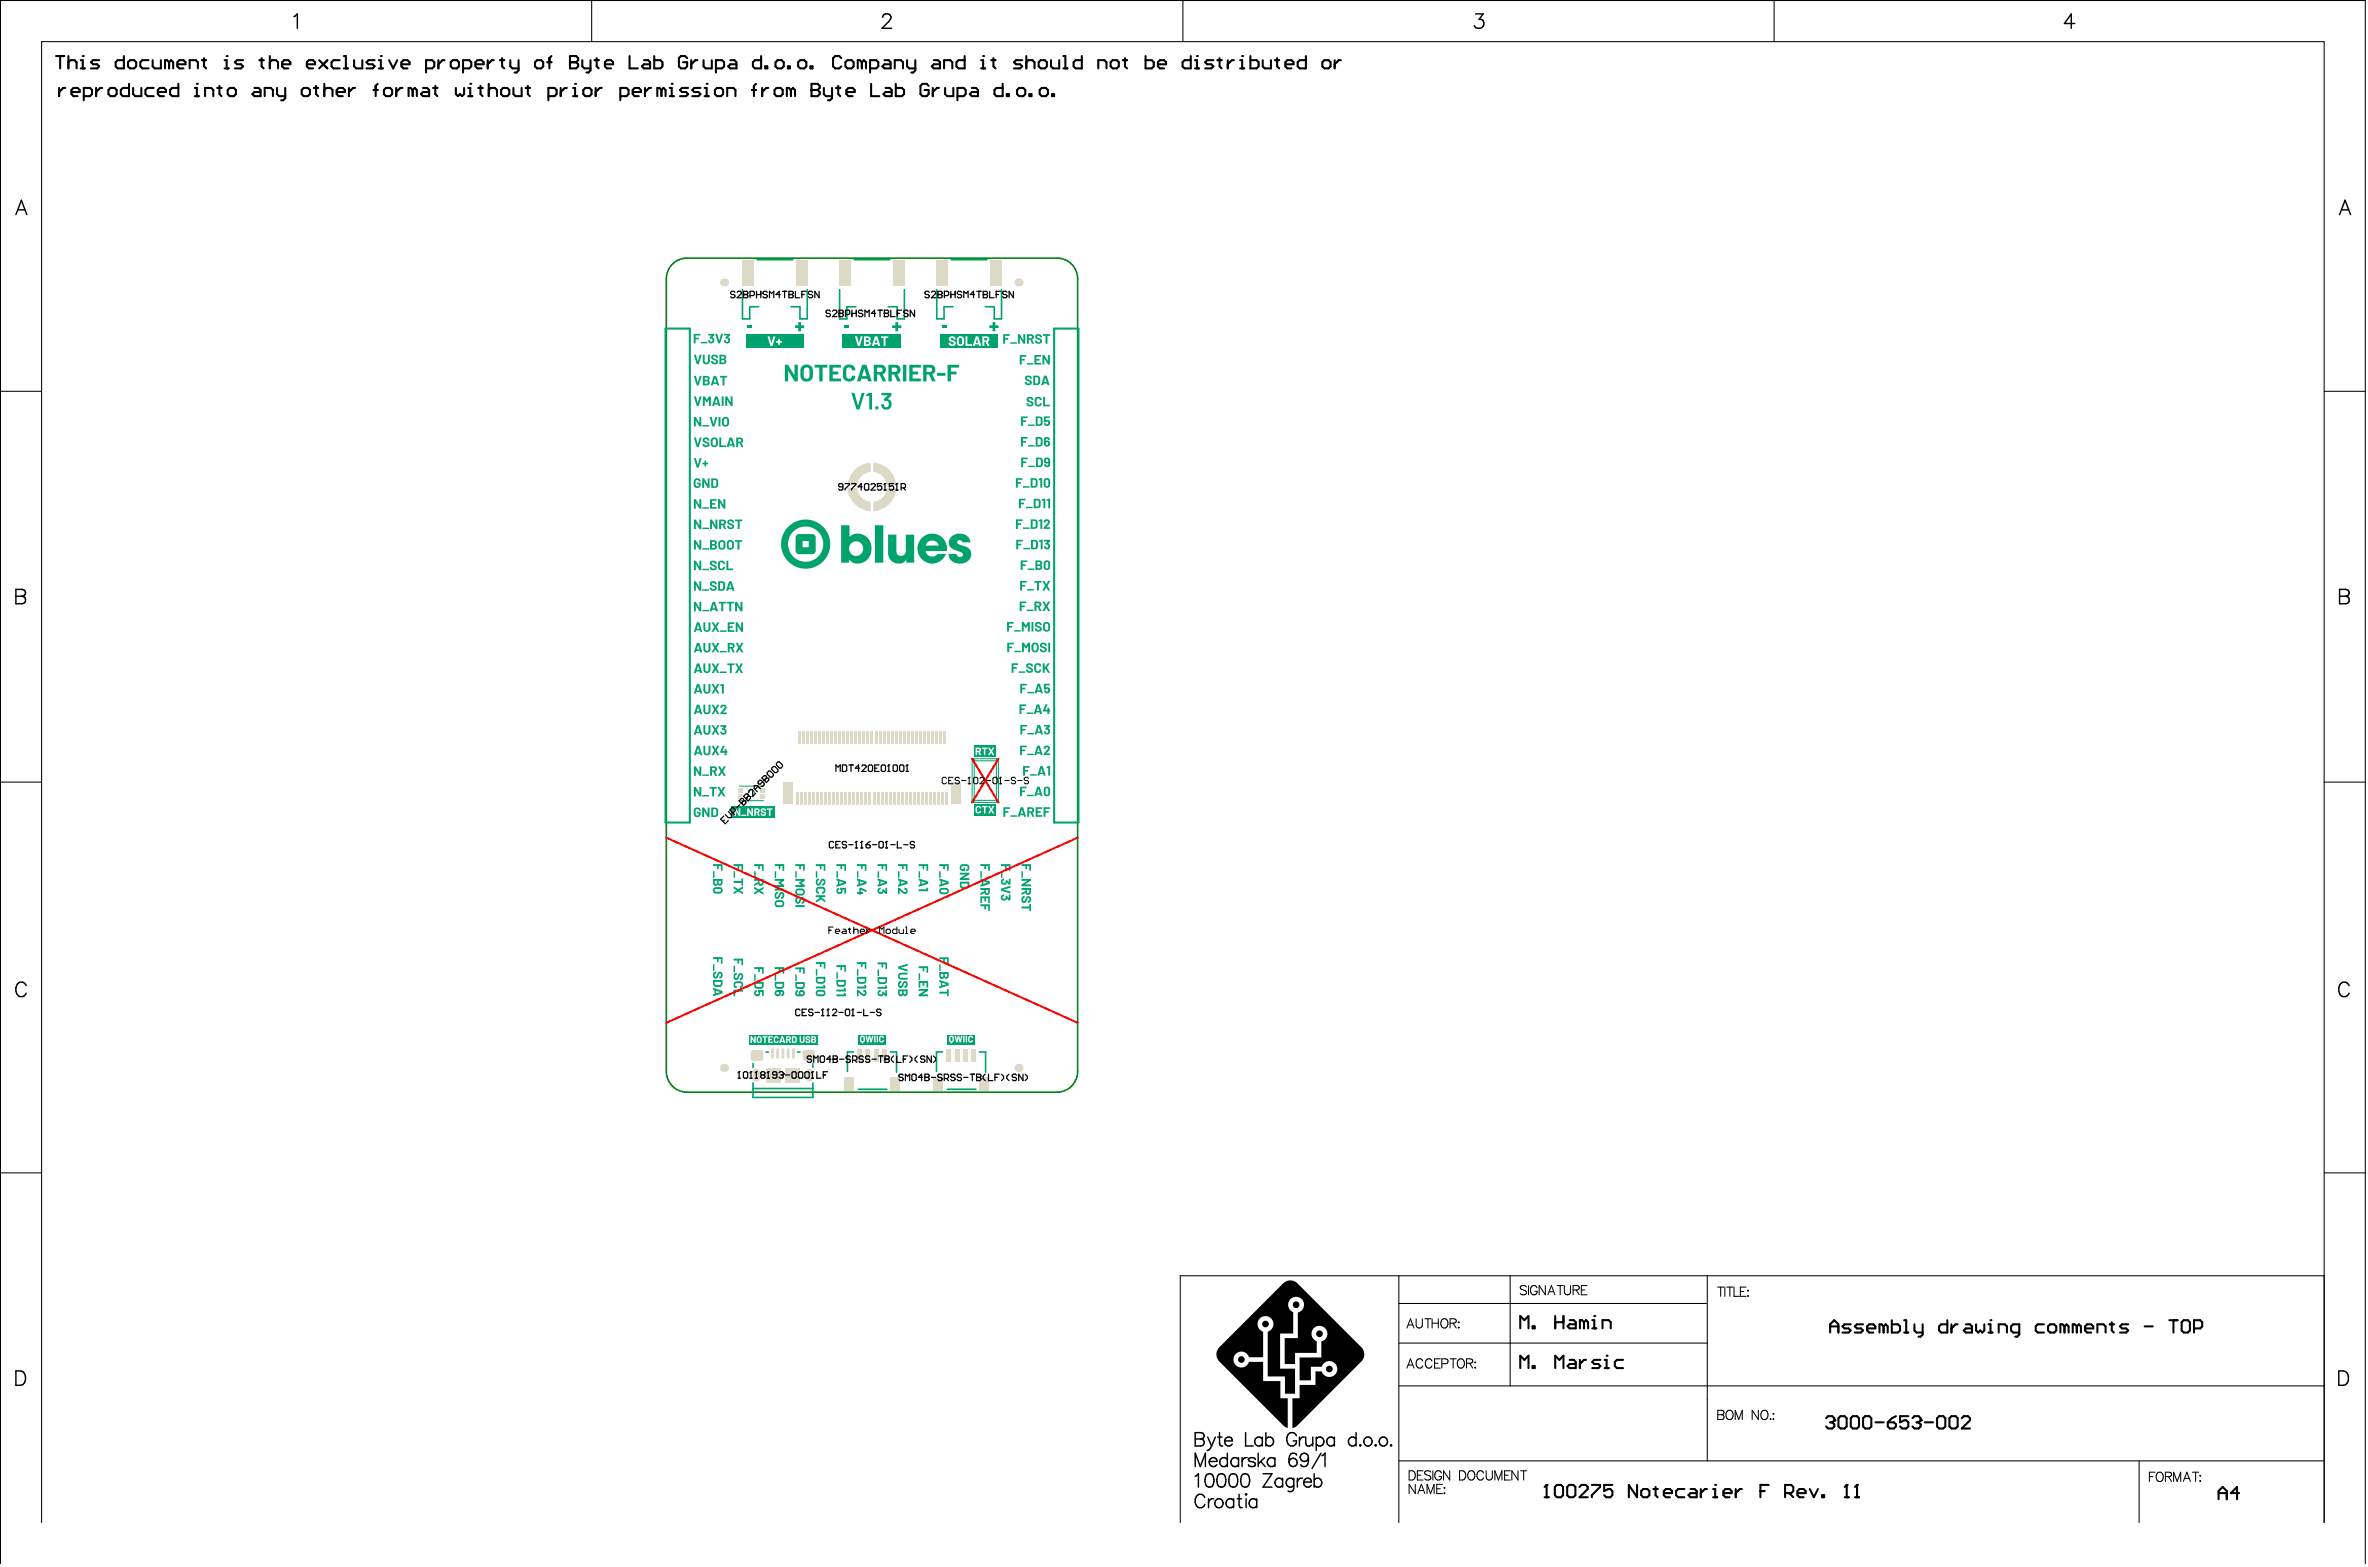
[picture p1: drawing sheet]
<svg xmlns="http://www.w3.org/2000/svg" width="487mm" height="322mm" viewBox="0 0 487 322" stroke-linecap="round" stroke-linejoin="round" font-family="sans-serif">
<path d="M138 54.6a4.2 4.2 0 0 1 3.2-1.5h76.1a4.2 4.2 0 0 1 4.2 4.2v163a4.2 4.2 0 0 1-4.2 4.2h-76.1a4.2 4.2 0 0 1-4.2-4.2v-163a4.2 4.2 0 0 1 1-2.7z" fill="none" stroke="#008000" stroke-width=".33"/>
<g fill="#000">
<path d="M250.7 276.9l13.1-13.1a2.05 2.05 0 0 1 2.7-.2l13.4 13.3a2.06 2.06 0 0 1 .1 2.8l-13.3 13.3-1 .5v-6.1h1.5v-2.7h3.2v-2.8h1.3l.6 .8 1 .3 .5-.1 .7-.3 .4-1v-.7l-.4-.7-.9-.4h-.8l-.7 .4-.4 .7h-2.2v2.8h-2.3v-4.7h4.4v-3.3l1-.6 .3-1-.3-.9-.4-.4-.7-.3h-.5l-.7 .3-.4 .4-.3 .7 .2 1 .3 .4 .6 .4v2.4h-4.5v2.3h-2.1v-5.4h2.7v-5.2l.6-.3 .4-.4 .3-1a1.63 1.63 0 0 0-1.5-1.5 1.63 1.63 0 0 0-1.7 1.3l.1 1 .3 .4 .6 .4v4.4h-2.7v7.2h3v5.2h-2v-3.6h-3.6v-9.2l.9-.6 .3-1-.2-.7-.7-.7-.7-.2-.8 .2-.6 .5-.2 .7v.8l.3 .4 .8 .6v5.3h-2.9a1.64 1.64 0 0 0-1.6-1.2l-.7 .2-.6 .5-.2 .4-.1 .8 .3 .7 .6 .5 .7 .2 .5-.1a1.63 1.63 0 0 0 1.1-1.1h2.9v4h3.5v3.5h1.5v6.1l-.9-.5-13.3-13.4a2.07 2.07 0 0 1 .2-2.7z"/>
<circle cx="17" cy="11.5" r=".21"/>
<circle cx="40.5" cy="17.2" r=".21"/>
<circle cx="46.6" cy="11.5" r=".21"/>
<circle cx="78.3" cy="11.5" r=".21"/>
<circle cx="96.7" cy="17.2" r=".21"/>
<circle cx="117.2" cy="12.8" r=".21"/>
<circle cx="118.2" cy="17.2" r=".21"/>
<circle cx="138.1" cy="17.2" r=".21"/>
<circle cx="145.3" cy="17.2" r=".21"/>
<circle cx="166.8" cy="18.5" r=".21"/>
<circle cx="202.1" cy="11.5" r=".21"/>
<circle cx="246.1" cy="11.5" r=".21"/>
<circle cx="255.4" cy="11.5" r=".21"/>
<circle cx="255.2" cy="279.4" r=".68"/>
<circle cx="260.2" cy="272.1" r=".69"/>
<circle cx="266.5" cy="268.2" r=".69"/>
<circle cx="271.3" cy="274.1" r=".68"/>
<circle cx="327.8" cy="270.5" r=".21"/>
<circle cx="330.3" cy="278.7" r=".21"/>
<circle cx="273.3" cy="281.4" r=".69"/>
<circle cx="318" cy="305.2" r=".21"/>
<circle cx="352.6" cy="305.2" r=".21"/>
<circle cx="379.7" cy="305.2" r=".21"/>
<circle cx="381.8" cy="305.2" r=".21"/>
</g>
<g fill="none" stroke="#000" stroke-width=".21">
<path d="M121.6 .1v8.5M243.2 .1v8.5M364.7 .1v8.5M.1 80.4h8.5M477.8 80.4h8.5M.1 160.8h8.5M477.8 160.8h8.5M.1 241.1h8.5M477.8 241.1h8.5M287.6 262.2v50.8M287.6 276.1h63.4M287.6 267.9h63.2"/>
<path d="M289.2 273l.8-1.9 .7 1.9M289.5 272.3h.9M291.1 271.1v1.3a.64 .64 0 0 0 .7 .6 .64 .64 0 0 0 .6-.6v-1.3M292.5 279.8a.7 .7 0 0 0-.8-.5 .7 .7 0 0 0-.6 .7v.5a.7 .7 0 0 0 .6 .7 .7 .7 0 0 0 .8-.5M292.9 271.1h1.3M293.6 271.1v1.9M294.4 279.8a.7 .7 0 0 0-.8-.5 .7 .7 0 0 0-.6 .7v.5a.7 .7 0 0 0 .6 .7 .7 .7 0 0 0 .8-.5M294.4 271.1v1.9M294.4 272h1.3M295.7 271.1v1.9M296.1 279.3h-1.2v1.9h1.2M296.6 271.2a.91 .91 0 0 1 1.1 .4 .91 .91 0 0 1-.2 1.1 .7 .7 0 0 1-.8 .2 .7 .7 0 0 1-.5-.7v-.4z"/>
<path d="M298.1 272l1.1-.1 .2-.3-.1-.4-.4-.1h-.8v1.9M298.1 279.3h1.3M298.8 272l.6 1M298.8 279.3v1.9M299.8 271.8h.2zM299.8 272.9h.2zM300 279.4a.91 .91 0 0 1 1.1 .4 .91 .91 0 0 1-.2 1.1 .7 .7 0 0 1-.8 .3 .7 .7 0 0 1-.5-.7l.1-.7zM310.5 262.2v22.7M313.8 264.5a.72 .72 0 0 0-.7-.3 .72 .72 0 0 0-.5 .5l.1 .3 .9 .3 .2 .6a.84 .84 0 0 1-1.2 0M314.2 264.2v1.9M316 264.7a.7 .7 0 0 0-.8-.5 .7 .7 0 0 0-.6 .8v.4a.68 .68 0 0 0 .7 .8 .68 .68 0 0 0 .7-.8h-.5M317.7 264.2v1.9l-1.3-1.9v1.9"/>
<path d="M318.2 266.1l.8-1.9 .7 1.9M318.5 265.5h.9M320.1 264.2h1.3M320.8 264.2v1.9M321.6 264.2v1.4a.64 .64 0 0 0 .7 .5 .64 .64 0 0 0 .6-.5v-1.4M323.4 265.1h1.1l.2-.3-.1-.4-.4-.2h-.8v1.9M324 265.1l.7 1M325.1 265.1h.7M326.3 264.2h-1.2v1.9h1.2M351 262.2v38.1M353.1 264.6h1.3M353.7 264.6v1.9"/>
<path d="M354.6 264.6v1.9M355 264.6h1.3M355.6 264.6v1.9M356.5 264.6v1.9h1.1M357.8 265.5h.7M359 264.6h-1.2v1.9h1.2M359.3 265.3h.2zM359.3 266.4h.2zM477.8 262.2h-235.2v50.8M287.6 284.9h190.2M289.2 281.2l.8-1.9 .7 1.9M289.5 280.6h.9"/>
<path d="M294.9 280.2h.8M296.4 280.3h.8a.5 .5 0 0 0 .5-.5 .5 .5 0 0 0-.5-.5h-.8v1.9M301.5 280.2l1.1-.1 .2-.3-.1-.3-.4-.2h-.8v1.9M302.1 280.2l.7 1M303.2 280h.2zM303.2 281.1h.2zM8.6 312.9v-304.3h469.2v304.4M287.6 300.3h190.2M289.7 302.3h.6a1.02 1.02 0 0 1 .7 1 1.02 1.02 0 0 1-.7 .9h-.6zM291 305.1v1.9l-1.3-1.9v1.9M291.4 303.2h.7M291.5 307l.7-1.9 .7 1.9"/>
<path d="M291.8 306.4h.9M292.6 302.3h-1.2v1.9h1.2M293.4 307v-1.9l.7 1.9 .7-1.9v1.9M294.2 302.6a.72 .72 0 0 0-.7-.3 .72 .72 0 0 0-.6 .5l.2 .2 .9 .4 .2 .5a.84 .84 0 0 1-1.3 0M294.6 302.3v1.9M295.4 306h.7M296.3 302.8a.7 .7 0 0 0-.8-.5 .7 .7 0 0 0-.5 .7v.5a.68 .68 0 0 0 .7 .7 .68 .68 0 0 0 .6-.7h-.4M296.6 305.1h-1.2v1.9h1.2M296.9 306.9h.2zM297 305.7v.2zM298 302.3v1.9l-1.2-1.9v1.9M300.1 302.3h.6a1.02 1.02 0 0 1 .7 1 1.02 1.02 0 0 1-.7 .9h-.6z"/>
<path d="M302.1 302.4a.91 .91 0 0 1 1.1 .4 .91 .91 0 0 1-.2 1.1 .7 .7 0 0 1-.8 .3 .7 .7 0 0 1-.4-.7v-.5zM305 302.8a.7 .7 0 0 0-.8-.5 .7 .7 0 0 0-.6 .7v.5a.7 .7 0 0 0 .6 .7 .7 .7 0 0 0 .8-.4M305.5 302.3v1.4a.64 .64 0 0 0 .7 .5 .64 .64 0 0 0 .6-.5v-1.4M307.3 304.2v-1.9l.8 1.9 .7-1.9v1.9M309.3 303.2h.8M310.5 302.3h-1.2v1.9h1.2M312.1 302.3v1.9l-1.3-1.9v1.9M312.6 302.3h1.3M313.2 302.3v1.9M439.8 300.3v12.7M441.9 303.5h.7M443.1 302.6h-1.2v1.9"/>
<path d="M443.6 302.7a.91 .91 0 0 1 1.1 .4 .91 .91 0 0 1-.1 1.1 .7 .7 0 0 1-.8 .3 .7 .7 0 0 1-.5-.7v-.5zM445.2 303.5l1.1-.1 .1-.3v-.3l-.4-.2h-.8v1.9M445.8 303.5l.6 1M446.9 304.5v-1.9l.7 1.9 .7-1.9v1.9M448.9 304.5l.7-1.9 .7 1.9M449.1 303.9h.9M450.8 302.6h1.2M451.4 302.6v1.9M452.3 303.3h.1zM452.3 304.4h.1zM.1 321.4v-321.3h486.2v321.3"/>
</g>
<g fill="none" stroke="#000" stroke-width=".3">
<path d="M60.4 3.4l.7-.5v2.9M181.5 3.6a.73 .73 0 0 1 .5-.7h.6a.72 .72 0 0 1 .4 1.1l-1.7 1.8h2M303.4 2.9h1.5l-.8 1.1a.95 .95 0 0 1 1 1.1 .95 .95 0 0 1-1.3 .7l-.4-.1-.3-.4M426.5 4.8h-2.1l1.4-1.9v2.9M3.3 44.1l1.1-2.9 1.1 2.9M3.7 43.1h1.4M481 44.1l1.1-2.9 1.1 2.9M481.4 43.1h1.4M3.3 121.1h1.2l.5 .2a.68 .68 0 0 1 0 1.1l-.5 .2a.78 .78 0 0 1 .8 .7 .78 .78 0 0 1-.8 .8h-1.2zM3.3 122.6h1.2M481 121.1h1.3l.4 .2a.68 .68 0 0 1 0 1.1l-.4 .2a.78 .78 0 0 1 .7 .7 .78 .78 0 0 1-.7 .8h-1.3zM481 122.6h1.3"/>
<path d="M5.4 202.6a1.09 1.09 0 0 0-1.3-.7 1.09 1.09 0 0 0-.8 1.1 1.3 1.3 0 0 0 .3 1.4 1.3 1.3 0 0 0 1.4 .3l.4-.6M482.9 202.6a1.09 1.09 0 0 0-1.2-.7 1.09 1.09 0 0 0-.9 1.1 1.3 1.3 0 0 0 .3 1.4 1.3 1.3 0 0 0 1.4 .3l.4-.6M3.3 281.8h1a1.58 1.58 0 0 1 1 1.5 1.58 1.58 0 0 1-1 1.4h-1zM245.7 294.5l1.6 .1a.63 .63 0 0 1 0 1l-.4 .2a.72 .72 0 0 1 .7 .7 .72 .72 0 0 1-.7 .7h-1.2zM245.7 295.8h1.2M248.3 295.4l.8 1.8M249.1 297.2a1.05 1.05 0 0 1-.9 .9M249.9 295.4l-.8 1.8M250.3 295.4h.9M250.7 294.5v2.2l.2 .4 .5 .1M251.8 296.2a.86 .86 0 0 0 .5 .9 .86 .86 0 0 0 1-.3M251.9 295.8a.76 .76 0 0 1 .9-.4 .76 .76 0 0 1 .5 .8h-1.5z"/>
<path d="M252.3 298.7v2.7M254.6 299.6v1.8M255.4 299.6v1.8M256.1 294.5v2.7h1.5M256.4 299.6a.88 .88 0 0 0-1 .8M258.7 298.7v2.7M259.5 295.8a.88 .88 0 0 0-1.3-.2 .88 .88 0 0 0 0 1.3 .88 .88 0 0 0 1.3-.1M259.5 295.4v1.8M260 299.6l-1.3 1.3M260.3 295.8a.88 .88 0 0 1 1.2-.2 .88 .88 0 0 1 0 1.3 .88 .88 0 0 1-1.2-.1M260.3 294.5v2.7M262.1 299.6v1.8"/>
<path d="M266.5 295.1a1.01 1.01 0 0 0-1.1-.6 1.01 1.01 0 0 0-.8 1 1.2 1.2 0 0 0 .2 1.3 1.2 1.2 0 0 0 1.3 .3l.4-.5v-.4h-.6M266.6 299.1a.81 .81 0 0 0-1.2-.3l-.3 .4-.1 1.3M267.2 295.4v1.8M268.2 295.4a.88 .88 0 0 0-1 .8M268.4 295.4l.2 1.7 .6 .1 .7-.5M269 299.6a1.39 1.39 0 0 1-.8 1.8l-.6-.1-.2-.3M269.9 295.4v1.8M270.6 295.8a.88 .88 0 0 1 1.3-.2 .88 .88 0 0 1 0 1.3 .88 .88 0 0 1-1.3-.1M270.6 295.4v2.7M271.6 298.7l-1.9 3.1M271.8 299.2l.6-.5v2.7M274.3 295.8a.88 .88 0 0 0-1.3-.2 .88 .88 0 0 0 0 1.3 .88 .88 0 0 0 1.3-.1"/>
<path d="M274.3 295.4v1.8M278.8 295.8a.88 .88 0 0 0-1.3-.2 .88 .88 0 0 0 0 1.3 .88 .88 0 0 0 1.3-.1M278.8 294.5v2.7M279.5 297.1l.2-.1 .1 .1-.1 .1zM282.8 297l.1 .1-.1 .1-.1-.1zM285.9 297.1l.1-.1 .1 .1-.1 .1zM480.8 281.8h1a1.58 1.58 0 0 1 1 1.5 1.58 1.58 0 0 1-1 1.4h-1zM245.7 301.4v-2.7l1.1 2.7 1-2.7v2.7M245.7 303.4l.7-.5v2.8M247.7 307.8a1.01 1.01 0 0 0-1.2-.7 1.01 1.01 0 0 0-.8 1.1 1.2 1.2 0 0 0 .3 1.3 1.2 1.2 0 0 0 1.3 .3l.4-.6M248.1 303.1a.89 .89 0 0 1 1.3 .3 2.27 2.27 0 0 1-.2 2.1 .89 .89 0 0 1-1.3-.4 2.27 2.27 0 0 1 .2-2zM248.5 308.1v1.8"/>
<path d="M248.6 300.4a.86 .86 0 0 0 .5 1 .86 .86 0 0 0 1.1-.4M248.7 300a.76 .76 0 0 1 .9-.4 .76 .76 0 0 1 .6 .8h-1.6zM249.5 308.1a.88 .88 0 0 0-1 .8M250.6 303.1a.89 .89 0 0 1 1.3 .3 2.27 2.27 0 0 1-.3 2.1 .89 .89 0 0 1-1.3-.4 2.27 2.27 0 0 1 .3-2zM252.3 300a.88 .88 0 0 0-1.3-.1 .88 .88 0 0 0 0 1.3 .88 .88 0 0 0 1.3-.2M253 303.1a.89 .89 0 0 1 1.3 .3 2.27 2.27 0 0 1-.2 2.1 .89 .89 0 0 1-1.3-.4 2.27 2.27 0 0 1 .2-2zM253.6 308.5a.88 .88 0 0 0-1.3-.2 .88 .88 0 0 0 0 1.3 .88 .88 0 0 0 1.3-.1M253.6 308.1v1.8M254.4 308.1h.9M254.6 300a.88 .88 0 0 0-1.3-.1 .88 .88 0 0 0 0 1.3 .88 .88 0 0 0 1.3-.2M254.7 307.2v2.2l.2 .4 .5 .1M255.5 303.1a.89 .89 0 0 1 1.3 .3 2.27 2.27 0 0 1-.3 2.1 .89 .89 0 0 1-1.3-.4 2.27 2.27 0 0 1 .3-2z"/>
<path d="M256.2 307l.1 .2-.1 .1-.1-.1zM256.2 308.1v1.8M258.1 300a.83 .83 0 0 0-1.4 0l.3 .4 1 .3 .1 .3a.83 .83 0 0 1-1.4 0M258.4 308.5a.88 .88 0 0 0-1.3-.2 .88 .88 0 0 0 0 1.3 .88 .88 0 0 0 1.3-.1M258.4 308.1v1.8M259.2 300.4l.9 1M259.7 302.9h1.8l-1.8 2.8h1.8M262.1 300a.88 .88 0 0 0-1.3-.1 .88 .88 0 0 0 0 1.3 .88 .88 0 0 0 1.3-.2M263.7 304.2a.88 .88 0 0 0-1.3-.1 .88 .88 0 0 0 0 1.3 .88 .88 0 0 0 1.3-.1M263.7 303.8v1.9M266 304.2a.88 .88 0 0 0-1.3-.1 .88 .88 0 0 0 0 1.3 .88 .88 0 0 0 1.3-.1M266 303.8v2.1a.72 .72 0 0 1-.4 .7 .72 .72 0 0 1-.8-.1"/>
<path d="M266.7 303.8v1.9M267.8 303.8a.88 .88 0 0 0-1.1 .8M268 304.6a.86 .86 0 0 0 .5 1 .86 .86 0 0 0 1.1-.3M268.1 304.2a.76 .76 0 0 1 .9-.4 .76 .76 0 0 1 .6 .8h-1.6zM270.2 304.2a.88 .88 0 0 1 1.3-.1 .88 .88 0 0 1 0 1.3 .88 .88 0 0 1-1.3-.1M270.2 302.9v2.8"/>
<circle cx="268.1" cy="299.5" r=".85"/>
<circle cx="281.2" cy="296.3" r=".91"/>
<circle cx="284.4" cy="296.3" r=".91"/>
<circle cx="250.6" cy="309" r=".91"/>
<circle cx="265.8" cy="300.6" r=".85"/>
</g>
<g fill="none" stroke="#000" stroke-width=".42">
<path d="M11.5 11.5h1.7M12.2 18.1v1.7M12.4 11.5v2.6M13.4 18.1h-.4l-.8 .8M14.1 11.5v2.6M14.1 12.8l.4-.4h.8l.4 .4v1.3M14.7 18.9h1.7v-.4l-.4-.4h-.9l-.4 .4v.8l.4 .5h.9M16.6 12.4h.4v1.7M16.6 14.1h.8M17.2 19.8h1.3l.4-.5v-.8l-.4-.4h-1.3v2.5M19.8 18.1v1.7M20.4 12.4h-1.3l-.4 .4 .4 .4h.9l.4 .4-.4 .5h-1.3"/>
<path d="M21 18.1h-.4l-.8 .8M22.3 18.5l.4-.4h.9l.4 .4v.8l-.4 .5h-.9l-.4-.5zM25.5 11.5v2.6h-1.3l-.4-.5v-.8l.4-.4h1.3M26.3 12.8l.4-.4h.9l.4 .4v.8l-.4 .5h-.9l-.4-.5zM26.5 17.2v2.6h-1.2l-.5-.5v-.8l.5-.4h1.2M27.4 18.1v1.2l.4 .5h1.3v-1.7M30.5 12.4h-1.2l-.5 .4v.8l.5 .5h1.2M31.4 12.4v1.2l.4 .5h1.3v-1.7M31.6 18.1h-1.3l-.4 .4v.8l.4 .5h1.3M32.4 18.9h1.7v-.4l-.4-.4h-.8l-.5 .4v.8l.5 .5h.8M34.8 12.8l-.5-.4h-.4v1.7M34.8 12.8v1.3"/>
<path d="M34.8 12.8l.4-.4 .4 .4v1.3M36.5 13.2h1.6v-.4l-.4-.4h-.8l-.4 .4v.8l.4 .5h.8M36.7 17.2v2.6h-1.3l-.4-.5v-.8l.4-.4h1.3M39 14.1v-1.7h1.3l.4 .4v1.3M40 18.1h.5v1.7M40 19.8h.9M41.5 12.4h.9M41.9 11.9v1.7l.5 .5M42.2 19.8v-1.7h1.2l.5 .4v1.3M44.7 18.1h.8M45.1 17.7v1.6l.4 .5M46.2 12.4h.4v1.7"/>
<path d="M46.2 14.1h.8M47.2 18.1h.9l.4 .4v.8l-.4 .5h-.9l-.4-.5v-.8zM50 12.4h-1.3l-.4 .4 .4 .4h.9l.4 .4-.4 .5h-1.3M52.3 18.1h.8l.5 .4v1.3h-1.3l-.4-.5 .4-.4h1.3M53.4 12.4h.8M53.8 11.9v1.7l.4 .5M54.4 19.8v-1.7h1.3l.4 .4v1.3M55.5 12.8l.4-.4h.8l.5 .4v1.3M55.5 11.5v2.6M57 18.1v1.2l.4 .5h1.2M58 13.2h1.7v-.4l-.4-.4h-.9l-.4 .4v.8l.4 .5h.9M58.6 18.1v2.1l-.4 .4h-.4"/>
<path d="M62 18.5l.4-.4h.9l.4 .4v.8l-.4 .5h-.9l-.4-.5zM63.1 13.2h1.7v-.4l-.5-.4h-.8l-.4 .4v.8l.4 .5h.8M64.6 18.1h.8M65 17.7v1.6l.4 .5M65.6 12.4l1.7 1.7M66.7 18.5l.4-.4h.8l.5 .4v1.3M66.7 17.2v2.6M67.3 12.4l-1.7 1.7M69.2 18.9h1.7v-.4l-.4-.4h-.9l-.4 .4v.8l.4 .5h.9M69.8 12.4h-1.2l-.4 .4v.8l.4 .5h1.2M70.7 11.5h.4v2.6M70.7 14.1h.8"/>
<path d="M71.7 18.1v1.7M72.8 12.4v1.2l.4 .5h1.3v-1.7M73 18.1h-.4l-.9 .8M76.8 18.5h.9M77 12.4h-1.2l-.5 .4 .5 .4h.8l.4 .4-.4 .5h-1.3M77.7 17.2l-.5 .5v2.1M77.9 12.4h.4v1.7M77.9 14.1h.8M78.9 18.5l.5-.4h.8l.4 .4v.8l-.4 .5h-.8l-.5-.5zM80 12.4l.8 1.7 .9-1.7M81.5 18.1v1.7M82.5 13.2h1.7v-.4l-.4-.4h-.9l-.4 .4v.8l.4 .5h.9"/>
<path d="M82.7 18.1h-.4l-.8 .8M84.8 18.5l.5-.4 .4 .4v1.3M84.8 18.5l-.4-.4h-.4v1.7M84.8 18.5v1.3M87 18.1h.8l.4 .4v1.3h-1.2l-.5-.5 .5-.4h1.2M87.6 14.1h1.3l.4-.5v-.8l-.4-.4h-1.3v2.5M89.1 18.1h.8M89.5 17.7v1.6l.4 .5M90.1 12.4v1.7M91.4 12.4h-.4l-.9 .8M92.7 12.8l.4-.4h.8l.5 .4v.8l-.5 .5h-.8l-.4-.5zM93.7 18.1v1.2l.4 .5 .5-.5 .4 .5 .4-.5v-1.2"/>
<path d="M95.2 14.1h1.3l.4-.5v-.8l-.4-.4h-1.3v2.5M96.3 18.1h.4v1.7M96.3 19.8h.8M97.7 13.2h1.7v-.4l-.4-.4h-.8l-.5 .4v.8l.5 .5h.8M98.4 18.1h.8M98.8 17.7v1.6l.4 .5M100.3 12.4v1.7M100.5 18.5l.4-.4h.9l.4 .4v1.3M100.5 17.2v2.6M101.5 12.4h-.4l-.8 .8M102.8 12.4h.9M103 18.5l.4-.4h.9l.4 .4v.8l-.4 .5h-.9l-.4-.5z"/>
<path d="M103.2 11.9v1.7l.5 .5M104.9 12.4v1.2l.4 .5h1.3M105.6 18.1v1.2l.4 .5h1.2v-1.7M106.6 12.4v2.1l-.4 .4h-.4M108.1 18.1h.8M108.5 17.7v1.6l.4 .5M110.4 12.4h.9l.4 .4v.8l-.4 .5h-.9l-.4-.5v-.8zM112.5 12.8h.9M112.7 19.8h1.3l.4-.5v-.8l-.4-.4h-1.3v2.5M113.4 11.5l-.5 .4v2.2M115.3 18.1v1.7M116.5 18.1h-.4l-.8 .8"/>
<path d="M117.2 11.5h1.2l.5 .4v.5l-.5 .4 .5 .4v.4l-.5 .5h-1.2zM117.2 12.8h1.2M117.8 18.1h.4v1.7M117.8 19.8h.9M119.7 12.4v1.2l.4 .5h1.3M120.3 18.1h.9l.4 .4v.8l-.4 .5h-.9l-.4-.5v-.8zM121.4 12.4v2.1l-.4 .4h-.4M122.2 12.4h.9M122.5 18.1v1.7M122.7 11.9v1.7l.4 .5M123.7 18.1h-.4l-.8 .8M124.4 13.2h1.7v-.4l-.5-.4h-.8l-.4 .4v.8l.4 .5h.8"/>
<path d="M127.5 19.8h1.3l.4-.5v-.8l-.4-.4h-1.3v2.5M129.4 11.5v2.6h1.7M130.1 18.9h1.7v-.4l-.5-.4h-.8l-.4 .4v.8l.4 .5h.8M132.4 12.4h.8l.5 .4v1.3h-1.3l-.4-.5 .4-.4h1.3M132.6 18.1v1.7M133.9 18.1h-.5l-.8 .8M134.5 11.5v2.6h1.3l.4-.5v-.8l-.4-.4h-1.3M136 18.5l.4-.4 .4 .4v1.3M136 18.5l-.4-.4h-.5v1.7M136 18.5v1.3M137.7 18.1h.4v1.7M137.7 19.8h.8"/>
<path d="M141.3 11.9l-.5-.4h-.8l-.4 .4v1.7l.4 .5h.8l.5-.5v-.8h-.9M141.5 18.1h-1.3l-.4 .4 .4 .4h.9l.4 .4-.4 .5h-1.3M142.1 12.4v1.7M143.4 12.4h-.4l-.9 .8M144 18.1h-1.3l-.4 .4 .4 .4h.9l.4 .4-.4 .5h-1.3M144.6 12.4v1.2l.5 .5h1.2v-1.7M144.9 18.1h.4v1.7M144.9 19.8h.8M147.2 14.1h1.2l.5-.5v-.8l-.5-.4h-1.2v2.5M147.4 18.1h.8l.5 .4v.8l-.5 .5h-.8l-.4-.5v-.8zM149.5 19.8v-1.7h1.3l.4 .4v1.3M150.1 12.4h.9l.4 .4v1.3h-1.3l-.4-.5 .4-.4h1.3"/>
<path d="M154.6 18.5h.8M155.4 17.2l-.4 .5v2.1M156.5 11.5v2.6h-1.3l-.4-.5v-.8l.4-.4h1.3M156.7 18.1v1.7M157.3 13.6h.4v.5h-.4zM158 18.1h-.5l-.8 .8M159.4 12.8l.5-.4h.8l.4 .4v.8l-.4 .5h-.8l-.5-.5zM159.6 18.1h.9l.4 .4v.8l-.4 .5h-.9l-.4-.5v-.8zM162 13.6h.4v.5h-.4zM162.6 18.5l-.4-.4h-.4v1.7M162.6 18.5v1.3M162.6 18.5l.4-.4 .5 .4v1.3"/>
<path d="M164.1 12.8l.4-.4h.9l.4 .4v.8l-.4 .5h-.9l-.4-.5zM166.6 13.6h.4v.5h-.4zM166.8 17.2h1.3l.4 .5v.4l-.4 .4 .4 .4v.4l-.4 .5h-1.3zM166.8 18.5h1.3M169.4 18.1v1.2l.4 .5h1.3M171.1 18.1v2.1l-.5 .4h-.4M171.9 18.1h.9M172.3 17.7v1.6l.5 .5M173 11.9l-.5-.4h-.8l-.4 .4v1.7l.4 .5h.8l.5-.5M173.8 12.8l.4-.4h.9l.4 .4v.8l-.4 .5h-.9l-.4-.5zM174 18.9h1.7v-.4l-.4-.4h-.9l-.4 .4v.8l.4 .5h.9M177.2 12.8l-.4-.4h-.5v1.7"/>
<path d="M177.2 12.8v1.3M177.2 12.8l.4-.4 .4 .4v1.3M178.9 14.1h1.2l.5-.5v-.8l-.5-.4h-1.2v2.5M179.1 17.2v2.6h1.7M181.8 12.4h.9l.4 .4v1.3h-1.3l-.4-.5 .4-.4h1.3M182 18.1h.9l.4 .4v1.3h-1.3l-.4-.5 .4-.4h1.3M184 14.1v-1.7h1.2l.4 .4v1.3M184.2 17.2v2.6h1.2l.5-.5v-.8l-.5-.4h-1.2M186.5 12.4v1.2l.4 .5h1.3M188.2 12.4v2.1l-.4 .4h-.5M190.9 17.7l-.4-.5h-.8l-.5 .5v1.6l.5 .5h.8l.4-.5v-.8h-.8M191.8 18.1v1.7"/>
<path d="M192 12.4h.8l.4 .4v1.3h-1.2l-.4-.5 .4-.4h1.2M193 18.1h-.4l-.8 .8M194.1 14.1v-1.7h1.3l.4 .4v1.3M194.3 18.1v1.2l.4 .5h1.3v-1.7M196.8 19.8h1.3l.4-.5v-.8l-.4-.4h-1.3v2.5M198.3 11.5v2.6h-1.2l-.5-.5v-.8l.5-.4h1.2M199.8 18.1h.8l.5 .4v1.3h-1.3l-.4-.5 .4-.4h1.3M201.7 12.4h.4v1.7M201.7 14.1h.8M203.8 12.4h.9M204.2 11.9v1.7l.5 .5M206.1 17.2v2.6h-1.2l-.5-.5v-.8l.5-.4h1.2"/>
<path d="M207 19.3h.4v.5h-.4zM209.1 18.5l.4-.4h.9l.4 .4v.8l-.4 .5h-.9l-.4-.5zM210.2 12.4h-1.3l-.4 .4 .4 .4h.8l.5 .4-.5 .5h-1.2M211 12.8l.4-.4h.9l.4 .4v1.3M211 11.5v2.6M211.6 19.3h.5v.5h-.5zM213.7 18.5l.5-.4h.8l.4 .4v.8l-.4 .5h-.8l-.5-.5zM214 12.4h.8l.4 .4v.8l-.4 .5h-.8l-.5-.5v-.8zM216.1 12.4v1.2l.4 .5h1.3v-1.7M216.3 19.3h.4v.5h-.4zM218.6 11.5h.4v2.6M218.6 14.1h.9"/>
<path d="M222.4 11.5v2.6h-1.3l-.4-.5v-.8l.4-.4h1.3M225.8 14.1v-1.7h1.3l.4 .4v1.3M228.3 12.8l.4-.4h.9l.4 .4v.8l-.4 .5h-.9l-.4-.5zM230.9 12.4h.8M231.3 11.9v1.7l.4 .5M235.5 11.5v2.6h1.3l.4-.5v-.8l-.4-.4h-1.3M238 13.2h1.7v-.4l-.4-.4h-.8l-.5 .4v.8l.5 .5h.8M244.8 11.5v2.6h-1.3l-.4-.5v-.8l.4-.4h1.3M245.7 12.4h.4v1.7M245.7 14.1h.8M249.5 12.4h-1.3l-.4 .4 .4 .4h.8l.5 .4-.5 .5h-1.2M250.3 12.4h.8"/>
<path d="M250.7 11.9v1.7l.4 .5M252.4 12.4v1.7M253.7 12.4h-.4l-.9 .8M255 12.4h.4v1.7M255 14.1h.8M257.1 11.5v2.6h1.2l.5-.5v-.8l-.5-.4h-1.2M259.6 12.4v1.2l.4 .5h1.3v-1.7M262.1 12.4h.9M262.6 11.9v1.7l.4 .5M264.2 13.2h1.7v-.4l-.4-.4h-.8l-.5 .4v.8l.5 .5h.8M268.5 11.5v2.6h-1.3l-.4-.5v-.8l.4-.4h1.3M272.3 12.4h.8l.4 .4v.8l-.4 .5h-.8l-.4-.5v-.8z"/>
<path d="M274.4 12.4v1.7M275.7 12.4h-.5l-.8 .8M312.6 273v-2.5l.8 .8 .8-.8v2.5M315.1 272.6h.4v.4h-.4zM319.7 270.5v2.5M319.7 271.8h1.7M321.4 270.5v2.5M322.7 271.3h.8l.5 .5v1.2h-1.3l-.4-.4 .4-.4h1.3M322.7 279.5h.8l.5 .4v1.3h-1.3l-.4-.4 .4-.4h1.3M324.8 279.5v1.7M325.7 271.8l-.5-.5h-.4v1.7M325.7 271.8v1.2"/>
<path d="M325.7 271.8l.4-.5 .4 .5v1.2M326.1 279.5h-.4l-.9 .9M327.3 273h.9M327.3 271.3h.5v1.7M329 279.5h-1.2l-.5 .4 .5 .5h.8l.4 .4-.4 .4h-1.3M329.5 273v-1.7h1.2l.4 .5v1.2M329.9 279.5h.4v1.7M333.7 279.5h-1.3l-.4 .4v.9l.4 .4h1.3M312.6 281.2v-2.5l.8 .8 .8-.8v2.5M315.1 280.8h.4v.4h-.4zM319.7 281.2v-2.5l.9 .8 .8-.8v2.5M329.9 281.2h.8"/>
<path d="M317.5 307.7h.9M317.5 305.6l.5-.4v2.5M319.7 305.6l.4-.4h.8l.4 .4v1.7l-.4 .4h-.8l-.4-.4zM322.6 305.2h.9l.4 .4v1.7l-.4 .4h-.9l-.4-.4v-1.7zM324.7 305.6l.5-.4h.8l.4 .4v.5l-1.7 1.6h1.7M327.3 305.2h1.7v.4l-1.7 1.7v.4M331.5 305.2h-1.7v1.3l.8-.4h.5l.4 .4v.8l-.4 .4h-.9l-.4-.4M336.6 305.2v2.5l-1.7-2.5v2.5M337.4 306.5l.4-.4h.9l.4 .4v.8l-.4 .4h-.9l-.4-.4zM339.9 306.1h.9M340.4 305.6v1.7l.4 .4M342.1 306.9h1.6v-.4l-.4-.4h-.8l-.4 .4v.8l.4 .4h.8"/>
<path d="M346.3 306.1h-1.3l-.4 .4v.8l.4 .4h1.3M347.6 306.1h.8l.4 .4v1.2h-1.2l-.5-.4 .5-.4h1.2M349.7 306.1v1.6M350.9 306.1h-.4l-.8 .8M352.2 307.7h.8M352.2 306.1h.4v1.6M354.3 306.9h1.7v-.4l-.4-.4h-.9l-.4 .4v.8l.4 .4h.9M356.8 306.1v1.6M358.1 306.1h-.4l-.9 .8M361.9 306.5h.9M363.6 305.2h-1.7v2.5M367 306.9h1.3l.4-.4v-.9l-.4-.4h-1.3v2.5"/>
<path d="M367.8 306.9l.9 .8M369.5 306.9h1.7v-.4l-.4-.4h-.9l-.4 .4v.8l.4 .4h.9M372.1 306.1l.8 1.6 .9-1.6M374.6 307.3h.4v.4h-.4zM379.2 307.7h.9M379.2 305.6l.5-.4v2.5M381.4 307.7h.8M381.4 305.6l.4-.4v2.5M456.1 308.2v-1.7l.9-.9 .8 .9v1.7M456.1 306.9h1.7M460.3 306.9h-1.7l1.3-1.3v2.6"/>
</g>
<g fill="#dcd9c7">
<path d="M179.5 95.1a5 5 0 0 1 4.8 4.6h-2a3.1 3.1 0 0 0-2.8-2.7z"/>
<path d="M175.7 96.6a5 5 0 0 1 3.3-1.5v1.9a3.1 3.1 0 0 0-2.8 2.7h-1.9a5 5 0 0 1 1.4-3.1z"/>
<path d="M174.3 100.2h1.9a3.1 3.1 0 0 0 2.8 2.9v2a5 5 0 0 1-4.7-4.9z"/>
<path d="M182.3 100.2h2a5 5 0 0 1-4.8 4.9v-2a3.1 3.1 0 0 0 2.8-2.9z"/>
</g>
<g fill="#dcd9c7">
<path d="M151.9 163.3h.8v.8h-.8z" fill-rule="evenodd"/>
<path d="M156.3 163.3h.8v.8h-.8z" fill-rule="evenodd"/>
</g>
<g fill="none" stroke="#dcd9c7" stroke-width=".42">
<path d="M163.9 162.9v2.5M165.5 162.9v2.5M166.4 162.9v2.5M167.2 162.9v2.5M168.9 162.9v2.5M169.7 162.9v2.5M170.5 162.9v2.5M172.2 162.9v2.5M173 162.9v2.5M173.9 162.9v2.5M175.5 162.9v2.5M176.4 162.9v2.5"/>
<path d="M177.2 162.9v2.5M178.9 162.9v2.5M179.7 162.9v2.5M180.5 162.9v2.5M182.2 162.9v2.5M183 162.9v2.5M183.8 162.9v2.5M185.5 162.9v2.5M186.3 162.9v2.5M187.2 162.9v2.5M188.8 162.9v2.5M189.7 162.9v2.5"/>
<path d="M190.5 162.9v2.5M192.2 162.9v2.5M193 162.9v2.5M193.8 162.9v2.5M194.7 162.9v2.5"/>
</g>
<g fill="#dcd9c7">
<path d="M151.9 162h.8v.9h-.8z" fill-rule="evenodd"/>
<path d="M156.3 162h.8v.9h-.8z" fill-rule="evenodd"/>
</g>
<path d="M158.8 215.8v1.5M159.9 215.8v1.5M162 215.8v1.5M163.1 215.8v1.5" fill="none" stroke="#dcd9c7" stroke-width=".58"/>
<path d="M165 216.3l.5-.5h1.5l.6 .5v1.2l-.6 .5h-1.5l-.5-.5z" fill-rule="evenodd" fill="#dcd9c7"/>
<g fill="#dcd9c7">
<path d="M167 215.8v.5zM167 215.8l.5 .3 .1 .2h-.6z"/>
<path d="M165 216.3h.5zM165.1 216.1l.4-.3v.5h-.5z"/>
<path d="M165.5 217.5v.5zM165 217.5h.5v.5l-.4-.2z"/>
<path d="M167 217.5h.6zM167 217.5h.6l-.3 .5h-.3z"/>
</g>
<path d="M165.1 150.4v2.5M166 150.4v2.5M166.8 150.4v2.5M167.6 150.4v2.5M169.3 150.4v2.5M170.1 150.4v2.5M171 150.4v2.5M172.6 150.4v2.5M173.4 150.4v2.5M174.3 150.4v2.5" fill="none" stroke="#dcd9c7" stroke-width=".42"/>
<path d="M176.3 215.6h.9v2.5h-.9z" fill-rule="evenodd" fill="#dcd9c7"/>
<path d="M175.9 150.4v2.5M176.8 150.4v2.5M177.6 150.4v2.5" fill="none" stroke="#dcd9c7" stroke-width=".42"/>
<path d="M179.6 215.6h1v2.5h-1z" fill-rule="evenodd" fill="#dcd9c7"/>
<path d="M179.3 150.4v2.5M180.1 150.4v2.5M180.9 150.4v2.5M182.6 150.4v2.5M183.4 150.4v2.5M184.3 150.4v2.5M185.9 150.4v2.5M186.8 150.4v2.5M187.6 150.4v2.5M189.3 150.4v2.5M190.1 150.4v2.5M190.9 150.4v2.5" fill="none" stroke="#dcd9c7" stroke-width=".42"/>
<path d="M192 221.4h1.9v2.7h-1.9z" fill-rule="evenodd" fill="#dcd9c7"/>
<path d="M192.6 150.4v2.5M193.4 150.4v2.5M194.3 150.4v2.5" fill="none" stroke="#dcd9c7" stroke-width=".42"/>
<g fill="#dcd9c7">
<path d="M192.5 53.4h2.4v5.3h-2.4z" fill-rule="evenodd"/>
<path d="M196.3 215.6h.9v2.5h-.9z" fill-rule="evenodd"/>
<path d="M195.5 160.7h2v4.5h-2z" fill-rule="evenodd"/>
<path d="M199.6 215.6h.9v2.5h-.9z" fill-rule="evenodd"/>
</g>
<path d="M164.7 162.9v2.5M168 162.9v2.5M171.4 162.9v2.5M174.7 162.9v2.5M178 162.9v2.5M181.4 162.9v2.5M184.7 162.9v2.5M188 162.9v2.5M191.3 162.9v2.5" fill="none" stroke="#dcd9c7" stroke-width=".42"/>
<g fill="#dcd9c7">
<path d="M154.3 216.3l.6-.5h1.5l.5 .5v1.2l-.5 .5h-1.5l-.6-.5z" fill-rule="evenodd"/>
<path d="M152.5 53.4h2.4v5.3h-2.4z" fill-rule="evenodd"/>
<path d="M161.4 219.5h3.1v3h-3.1z" fill-rule="evenodd"/>
</g>
<g fill="#dcd9c7">
<path d="M154.9 217.5v.5zM154.3 217.5h.6v.5l-.5-.2z"/>
<path d="M156.4 217.5h.5zM156.4 217.5h.5l-.2 .5h-.3z"/>
<path d="M156.4 215.8v.5zM156.4 215.8l.5 .3v.2h-.5z"/>
<path d="M154.3 216.3h.6zM154.4 216.1l.5-.3v.5h-.6z"/>
<circle cx="148.9" cy="219.5" r=".83"/>
<circle cx="148.9" cy="58.1" r=".83"/>
</g>
<path d="M161 215.8v1.5" fill="none" stroke="#dcd9c7" stroke-width=".58"/>
<path d="M161.1 160.7h1.9v4.5h-1.9z" fill-rule="evenodd" fill="#dcd9c7"/>
<path d="M164.3 150.4v2.5M168.5 150.4v2.5M171.8 150.4v2.5" fill="none" stroke="#dcd9c7" stroke-width=".42"/>
<g fill="#dcd9c7">
<path d="M163.7 53.4h2.4v5.3h-2.4z" fill-rule="evenodd"/>
<path d="M173.7 221.4h1.9v2.7h-1.9z" fill-rule="evenodd"/>
<path d="M183 221.4h1.9v2.7h-1.9z" fill-rule="evenodd"/>
<path d="M178 215.6h.9v2.5h-.9z" fill-rule="evenodd"/>
<path d="M181.3 215.6h.9v2.5h-.9z" fill-rule="evenodd"/>
</g>
<path d="M175.1 150.4v2.5M178.4 150.4v2.5M181.8 150.4v2.5M185.1 150.4v2.5" fill="none" stroke="#dcd9c7" stroke-width=".42"/>
<g fill="#dcd9c7">
<path d="M183.6 53.4h2.5v5.3h-2.5z" fill-rule="evenodd"/>
<path d="M194.6 215.6h.9v2.5h-.9z" fill-rule="evenodd"/>
<path d="M198 215.6h.9v2.5h-.9z" fill-rule="evenodd"/>
</g>
<path d="M188.4 150.4v2.5M191.8 150.4v2.5" fill="none" stroke="#dcd9c7" stroke-width=".42"/>
<g fill="#dcd9c7">
<path d="M201.3 221.4h1.9v2.7h-1.9z" fill-rule="evenodd"/>
<path d="M203.6 53.4h2.4v5.3h-2.4z" fill-rule="evenodd"/>
<path d="M157.4 219.5h3.1v3h-3.1z" fill-rule="evenodd"/>
<path d="M172.5 53.4h2.4v5.3h-2.4z" fill-rule="evenodd"/>
</g>
<g fill="#dcd9c7">
<circle cx="209.4" cy="219.5" r=".83"/>
<circle cx="209.4" cy="58.1" r=".83"/>
</g>
<path d="M155.5 220.4v1.2M166.5 220.4v1.2" fill="none" stroke="#dcd9c7" stroke-width="1.5"/>
<g fill="#00a36e">
<path d="M179.9 108h1.7v7.7h-1.7z"/>
<path d="M195.5 110.4l.8-.6 1.2-.1 1.1 .3 .6 .5 .3 1h-1.7l-.1-.3-.3-.2-.4 .1-.2 .3 .1 .4 1.7 .6 .9 .6 .2 .6v.7l-.3 .5-.5 .6-1 .4h-1l-.9-.3-.7-.6-.3-1h1.6l.2 .3 .4 .3h.4l.4-.4-.2-.5-1.9-.8-.7-.5-.1-1z"/>
<path d="M182.6 109.9h1.7v3.7l.3 .5 .6 .1 .7-.1 .3-.6v-3.6h1.7v5.8h-1.6v-.7l-.7 .7-1.2 .1-.8-.2-.5-.5-.4-.6-.1-.6z"/>
<path d="M163.9 109.9l.3-.1h2.9l.5 .2 .1 .3v3l-.3 .5-.3 .1h-2.9l-.5-.3-.1-.4v-2.8zM165 111.2v1.3h1.3v-1.3z"/>
<path d="M189.6 110.5l1.1-.7 1.2-.1 1.3 .4 .7 .6 .7 1.2v1.4h-4.3l.2 .6 .9 .5 .8-.1 .5-.4h1.8l-.9 1.2-.9 .6-1.2 .1-1.2-.3-1-.8-.6-1-.1-1.2 .3-.9zM190.6 111.6l-.3 .5h2.7l-.3-.6-.7-.4-.8 .1z"/>
<path d="M160.6 111.8a5.1 5.1 0 0 1 10.1 0 5.1 5.1 0 0 1-10.1 0zM162 111.9a3.6 3.6 0 0 0 7.2 0 3.6 3.6 0 0 0-7.2 0z"/>
<path d="M172.9 108h1.7v2.3l1-.5 1.1-.1 1.2 .4 .8 .9 .4 1.2v1.4l-.5 1.1-.7 .7-.9 .4h-1l-.8-.2-.6-.6v.7h-1.7zM174.6 112.7a1.46 1.46 0 0 0 2.9 0 1.46 1.46 0 0 0-2.9 0z"/>
</g>
<g fill="none" stroke="#00a36e" stroke-width=".33">
<path d="M152.6 59.6v5.9h1.5v-2.5h1.9M155.6 53.4h7.4M166 59.6v5.9h-1.5v-2.5h-1.9M172.6 59.6v5.9h1.5v-2.5h1.8M175.6 53.4h7.3M185.9 59.6v5.9h-1.5v-2.5h-1.8M192.6 59.6v5.9h1.5v-2.5h1.8M195.6 53.4h7.3M205.9 59.6v5.9h-1.5v-2.5h-1.8M154.8 218.6v.8M157.5 216.3h.5M164 216.3h.5"/>
<path d="M167.1 218.6v.8M175.5 216.2h-1.3v4M183.1 216.2h1.2v4.2M193.8 216.2h-1.3v4M201.4 216.2h1.2v4.2M154.8 222.6v3h12.3v-3M154.8 223.7h12.3M176.4 223.9h5.9M194.8 223.9h5.8"/>
</g>
<path d="M199.9 156h.3l.1 .2v8.5l-.2 .2-.2-.2zM199.9 156h5.2l.2 .2-.2 .2h-5l-.2-.2zM204.9 156h.3l.1 .2v8.5l-.2 .2-.3-.2zM152 164.6h5M152 161.6h5M199.9 164.6l5.2-.1 .2 .2-.2 .2h-5l-.2-.2z" fill="none" stroke="#00a36e" stroke-width=".21"/>
<path d="M136.8 67.5h5v101.6h-5zM216.7 67.5h5v101.6h-5z" fill="none" stroke="#00a36e" stroke-width=".42"/>
<g fill="#00a36e">
<path d="M193.6 66.9h1v.6h-1z"/>
<path d="M155.1 198.8h1.9v1.3h-.3v-.9h-.5v.6h-.3v-.6h-.8z"/>
<path d="M155.1 200.2l.2 .1v1.3h-.2z"/>
<path d="M155.2 203.7l.4-.2v.4l-.2 .2 .3 .3 .3-.2-.2-.7h1.2v1.2h-.3v-.8h-.5l.1 .4-.2 .3-.4 .2-.3-.1-.4-.5z"/>
<path d="M155.1 177.6h1.9v1.4l-.3-.1v-.9h-.5v.6l-.3 .1v-.7h-.8z"/>
<path d="M155.1 179.1h.2v1.3h-.3z"/>
<path d="M155.1 182.3l.9 .5 1-.5v.4l-.7 .4 .7 .4v.4l-1-.6-.9 .6v-.4l.6-.4-.6-.4z"/>
<path d="M172 198.4h1.9v1.3h-.3v-.9h-.5v.6h-.3v-.6h-.8z"/>
<path d="M172 199.8h.2v1.4h-.2z"/>
<path d="M172 203.4h1.5v-.3h.2l.2 .7h-1.9z"/>
<path d="M172 204.4h1.5v-.3h.2l.2 .7h-1.9z"/>
<path d="M172 177.6h1.9v1.4l-.3-.1v-.9h-.5v.6l-.3 .1v-.7h-.8z"/>
<path d="M172 179.1h.3l-.1 1.3h-.2z"/>
<path d="M172.1 182.7l.4-.2v.4l-.2 .2 .3 .3 .3-.2-.2-.7h1.2v1.2h-.3v-.8h-.5l.1 .3-.1 .4-.5 .2-.3-.1-.4-.5z"/>
<path d="M188.9 198.6h1.9v1.4l-.3-.1v-.9h-.5v.6h-.3v-.6h-.8z"/>
<path d="M188.9 200.1h.3l-.1 1.3h-.2z"/>
<path d="M188.9 201.6h1.9v1.4h-.3v-1h-.5v.7h-.3v-.7h-.5v1h-.3z"/>
<path d="M188.9 203.3h1.9v.3l-1.2 .8h1.2v.4h-1.9v-.4l1.2-.7h-1.2z"/>
<path d="M188.9 177.6h1.9v1.4l-.3-.1v-.9h-.5v.6l-.3 .1v-.7h-.8z"/>
<path d="M188.9 179.1h.3l-.1 1.3h-.2z"/>
<path d="M188.9 182.8h1.5v-.3h.2l.2 .7h-1.9z"/>
<path d="M205.8 177.6h1.9v1.4l-.3-.1v-.9h-.4l-.1 .6-.3 .1v-.7h-.8z"/>
<path d="M205.8 179.1h.3v1.3h-.3z"/>
<path d="M205.9 180.8l.5-.2v.4l-.3 .2 .1 .2 .3 .1 .2-.1v-.4l.3-.1 .4 .4v-.7h.3v1.2h-.3l-.4-.3-.3 .3h-.6l-.3-.4z"/>
<path d="M205.8 182.7l1.9-.6v.4l-1.4 .4 1.4 .3v.4l-1.9-.5z"/>
<path d="M205.9 184l.5-.2v.4l-.3 .3 .1 .2h.3l.2-.1v-.3l.3-.2 .4 .5v-.7h.3v1.2h-.3l-.4-.4-.3 .4-.6-.1-.3-.4z"/>
<path d="M155.1 201.8h1.9l-.1 1.2-.4 .2-1.2-.1-.2-.4zM155.4 202.2v.5l.2 .1h.8l.3-.2v-.4z"/>
<path d="M155.1 180.7h1.9l-.1 1.1-.5 .3-.5-.4-.8 .4v-.4l.7-.4 .1-.2-.8-.1zM156.2 181.1v.5h.4l.1-.5z"/>
<path d="M172 201.4h1.9l-.1 1.2-.4 .2-1.2-.1-.2-.4zM172.3 201.8v.4l.2 .2h.8l.3-.2v-.4z"/>
<path d="M172 180.6l1.9 .6v.5l-1.9 .6v-.4l.3-.1v-.7l-.3-.1zM172.6 181.2v.5l.8-.3z"/>
<path d="M188.9 180.6l1.9 .6v.5l-1.9 .6v-.4l.3-.1v-.7l-.3-.1zM189.5 181.2v.5l.8-.3z"/>
</g>
<path d="M150.4 165.8h9v2.3h-9z" fill-rule="evenodd" fill="#00a36e"/>
<g fill="#fff">
<path d="M151 166.2h.3l.6 .9v-.9h.3v1.5h-.3l-.6-1v1h-.3z"/>
<path d="M152.4 167.5h1v.2h-1z"/>
<path d="M153.6 166.2h.3l.6 .9v-.9h.3v1.5h-.3l-.6-1v1h-.3z"/>
<path d="M156.5 166.3l.5-.2 .4 .3 .1 .3h-.3l-.2-.3-.3 .2 .8 .5v.2l-.2 .3-.4 .1-.5-.2v-.3h.3l.2 .2 .3-.1-.7-.5z"/>
<path d="M157.7 166.2h1.1v.2h-.4v1.3h-.3v-1.3h-.4z"/>
<path d="M155.1 166.2h.7l.3 .1 .1 .5-.3 .2 .3 .7h-.3l-.3-.6h-.2v.6h-.3zM155.4 166.4v.4l.4-.1v-.2z"/>
</g>
<g fill="#00a36e">
<path d="M142.7 94.2h.4l.4 1.4 .3-1.4h.4l-.6 1.9h-.4z"/>
<path d="M144.8 94.7h.4v.4h.4v.3l-.4 .1-.1 .4h-.3v-.4l-.4-.1v-.3h.4z"/>
<path d="M153.6 66.9h1.1v.6h-1.1z"/>
<path d="M163.5 198.8h1.9v1.4h-.3v-1h-.4v.6l-.4 .1v-.7h-.8z"/>
<path d="M163.5 200.3h.3v1.3h-.3z"/>
<path d="M164.1 66.2h.6v.7h.6v.5h-.6v.7h-.6v-.7h-.6v-.5h.6z"/>
<path d="M163.5 201.9h1.9l-.1 1.2-.4 .2-1.1-.1-.3-.5zM163.8 202.3l.1 .4 .2 .2h.7l.3-.2v-.4z"/>
<path d="M163.7 203.6h.4v.3l-.2 .1-.1 .2 .5 .2-.1-.4 .1-.3 .4-.2h.4l.3 .4v.5l-.4 .4h-1.2l-.3-.5zM164.5 204.1a.3 .3 0 0 0 .6 0 .3 .3 0 0 0-.6 0z"/>
</g>
<path d="M176.4 212.7h5.7v2h-5.7z" fill-rule="evenodd" fill="#00a36e"/>
<g fill="#fff">
<path d="M177.9 212.9h.3l.2 .8 .2-.8h.3l.2 .8 .2-.8h.2l-.3 1.4h-.2l-.3-.9-.2 .9h-.2z"/>
<path d="M179.7 212.9h.3v1.4l-.3-.1z"/>
<path d="M180.2 212.9h.3v1.4l-.3-.1z"/>
<path d="M180.9 213l.4-.1 .4 .2v.3h-.2l-.3-.3-.2 .2 .1 .7 .6-.2-.2 .4-.4 .1-.3-.2-.1-.8z"/>
<path d="M176.9 213l.5-.1 .4 .3v.8l-.4 .5h-.2l-.4-.5zM177.1 213.2v.7l.3 .1 .1-.2v-.5l-.2-.2z"/>
</g>
<g fill="#00a36e">
<path d="M175.1 80.8h.6l.7 2.6 .8-2.6h.5l-1 3.4-.6-.1z"/>
<path d="M178.1 81l.6-.2h.6l-.1 3.4-.5-.1v-2.8l-.5 .2z"/>
<path d="M181.2 80.8h2.1v.5l-.7 .7a1.09 1.09 0 0 1 .8 1.3 1.09 1.09 0 0 1-1.2 .9 1.09 1.09 0 0 1-1-1.1h.5l.2 .6a.62 .62 0 0 0 .8-.7 .62 .62 0 0 0-.8-.5l-.2-.4 .8-.9h-1.3z"/>
<path d="M184.1 66.2h.5v.7h.7v.5h-.7v.7h-.5v-.7h-.7v-.5h.7z"/>
<circle cx="180.3" cy="83.8" r=".35"/>
</g>
<path d="M173.2 68.7h12v2.8h-12z" fill-rule="evenodd" fill="#00a36e"/>
<g fill="#fff">
<path d="M175.8 69.1l.4 .1 .4 1.3 .4-1.3h.4l-.6 1.9h-.4z"/>
<path d="M181.1 69.1l1.5 .1v.3h-.5l-.1 1.6h-.3v-1.6h-.6z"/>
<path d="M177.6 69.1h.8a.52 .52 0 0 1 .6 .3 .52 .52 0 0 1-.2 .7l.2 .4-.2 .5-1.2 .1zM178 69.5v.4l.6-.1-.1-.3zM178 70.3v.5l.6-.2-.1-.3z"/>
<path d="M179.9 69.1l.5 .1 .6 1.9h-.4l-.1-.3h-.7l-.1 .3h-.4zM180.1 69.6l-.3 .9h.6z"/>
</g>
<path d="M200.2 165.3h4.5v2.3h-4.5z" fill-rule="evenodd" fill="#00a36e"/>
<g fill="#fff">
<path d="M200.7 165.8l.5-.2 .4 .3 .1 .3h-.3l-.3-.3-.2 .2 .1 .8 .7-.2-.2 .4-.5 .1-.4-.2v-.9z"/>
<path d="M201.9 165.7h1.1v.2h-.4v1.3h-.3v-1.3h-.4z"/>
<path d="M203.2 165.7h.3l.3 .5 .3-.5h.3l-.4 .7 .4 .8h-.3l-.3-.5-.3 .5h-.3l.4-.8z"/>
</g>
<path d="M200.2 153.3h4.5v2.3h-4.5z" fill-rule="evenodd" fill="#00a36e"/>
<g fill="#fff">
<path d="M201.9 153.7h1.1v.2l-.4 .1v1.2h-.3v-1.3h-.4z"/>
<path d="M203.1 153.7h.4l.3 .5 .3-.5h.3l-.4 .7 .4 .8h-.3l-.3-.5-.3 .5h-.4l.5-.8z"/>
<path d="M200.6 153.7h.8l.2 .2 .1 .4-.3 .3 .3 .6h-.3l-.3-.6h-.2v.6h-.3zM200.9 153.9v.4h.5l-.1-.3z"/>
</g>
<g fill="#00a36e">
<path d="M203.4 66.9h.7v-.7h.5v.7h.7v.5h-.7v.7h-.5v-.7h-.7z"/>
<path d="M146.6 196.7h1.9v1.4h-.3v-1h-.4l-.1 .7h-.3v-.7h-.8z"/>
<path d="M146.6 198.2h.3v1.3h-.3z"/>
<path d="M146.8 199.8l.4-.1v.4l-.3 .3v.3l.2 .1 .6-1h.6l.3 .5-.2 .6-.5 .2v-.3l.3-.4-.2-.3-.6 1h-.6l-.2-.7z"/>
<path d="M150.8 197h2v1.4h-.4v-1h-.4v.7h-.3l-.1-.7h-.8z"/>
<path d="M150.8 198.5h.3v1.3h-.3z"/>
<path d="M151 200.1l.5-.1v.4l-.4 .3 .1 .3 .2 .1 .6-1h.5l.3 .5-.1 .6-.6 .2v-.3l.4-.4-.3-.3-.6 1h-.5l-.3-.7z"/>
<path d="M151 201.9l.4-.2 1.1 .1 .3 .4-.1 .6-.6 .3v-.3l.3-.2v-.4l-1-.1-.3 .3 .4 .4v.3h-.3l-.4-.5z"/>
<path d="M150.8 203.4h1.9l.1 .4h-1.6v1h-.4z"/>
<path d="M146.6 177.6h1.9v1.4l-.3-.1v-.9h-.4l-.1 .6-.3 .1v-.7h-.8z"/>
<path d="M146.6 179.1h.3v1.3h-.3z"/>
<path d="M150.8 177.6h2v1.4l-.4-.1v-.9h-.4v.6l-.3 .1-.1-.7h-.8z"/>
<path d="M150.8 179.1h.3v1.3h-.3z"/>
<path d="M150.8 181.1h1.6v-.5h.3l.1 1.4h-.4v-.5h-1.6z"/>
<path d="M150.8 182.2l1 .5 1-.5v.4l-.7 .4 .7 .4v.4l-1-.6-1 .6v-.4l.7-.4-.7-.4z"/>
<path d="M167.7 197.8h2v1.3h-.4v-1h-.4v.7h-.3l-.1-.7h-.8z"/>
<path d="M167.7 199.2h.3v1.4l-.3-.1z"/>
<path d="M167.7 202.8h1.6l-.1-.3 .3-.1 .2 .7-1.9 .1z"/>
<path d="M167.7 177.6h2v1.4l-.4-.1v-.9h-.4v.6l-.3 .1-.1-.7h-.8z"/>
<path d="M167.7 179.1h.3v1.3h-.3z"/>
<path d="M167.9 180.7l.5-.1v.3l-.4 .4 .1 .2 .2 .1 .6-.9h.6l.2 .4-.1 .7-.6 .2v-.4l.4-.3-.3-.3-.6 .9-.5 .1-.3-.7z"/>
<path d="M167.9 182.4l.4-.1 1.1 .1 .3 .4-.1 .6-.6 .3v-.3l.3-.2v-.4l-1-.1-.3 .3 .4 .3v.4h-.3l-.4-.6z"/>
<path d="M167.7 184h2v.4h-.8l.8 .7v.4l-.9-.6-1.1 .6v-.4l.9-.5-.3-.2h-.6z"/>
<path d="M163.5 177.6h1.9v1.4l-.3-.1v-.9h-.4v.6l-.4 .1v-.7h-.8z"/>
<path d="M163.5 179.1h.3v1.3h-.3z"/>
<path d="M163.5 180.7h1.9v.3l-.6 .5 .6 .4v.4h-1.9v-.4h1.3l-.5-.3v-.2l.5-.4h-1.3z"/>
<path d="M163.7 184.4l.5-.1v.4l-.4 .3 .1 .3 .1 .1 .6-1h.6l.3 .5-.2 .6-.5 .2v-.3l.3-.3-.2-.4-.6 1h-.5l-.3-.6z"/>
<path d="M163.5 186.1l1.9-.1 .1 .4h-2z"/>
<path d="M180.4 197.8h2v1.4l-.4-.1v-.9h-.4v.6l-.3 .1-.1-.7h-.8z"/>
<path d="M180.4 199.3h.3v1.3h-.3z"/>
<path d="M180.4 202.9l1.6-.1-.1-.3h.3l.2 .7h-2z"/>
<path d="M180.5 203.7l.6-.2v.4l-.4 .2 .1 .2 .3 .1 .2-.1v-.3l.3-.2 .4 .4v-.7h.4v1.2l-.4 .1-.4-.4-.3 .3h-.6l-.3-.4z"/>
<path d="M176.2 197.8h1.9v1.3h-.3v-.9l-.5-.1v.7h-.3v-.6l-.8-.1z"/>
<path d="M176.2 199.2h.3l-.1 1.4-.2-.1z"/>
<path d="M176.2 202.8h1.5v-.3l.2-.1 .2 .7-1.9 .1z"/>
<path d="M176.2 203.5h.3l1.1 .8 .2-.2-.3-.3v-.3h.3l.3 .4v.5l-.3 .3h-.4l-.9-.7v.8h-.3z"/>
<path d="M180.4 177.6h2v1.4l-.4-.1v-.9h-.4v.6l-.3 .1-.1-.7h-.8z"/>
<path d="M180.4 179.1h.3v1.3h-.3z"/>
<path d="M180.5 182.7l.6-.2v.3l-.4 .3 .1 .2h.3h.2v-.4l.3-.2 .4 .5v-.7h.4v1.2h-.4l-.4-.4-.3 .4h-.6l-.3-.5z"/>
<path d="M176.2 177.6h1.9v1.4l-.3-.1v-.9h-.5v.6l-.3 .1v-.7h-.8z"/>
<path d="M176.2 179.1h.3v1.3h-.3z"/>
<path d="M176.7 182.5h.3l1.1 .5v.4l-1.1-.5v.4l.4 .1v.3h-.4v.2l-.8-.2v-.3l.5-.1z"/>
<path d="M193.1 196.8h1.9v1.3h-.3v-.9h-.4l-.1 .6h-.3v-.6h-.8z"/>
<path d="M193.1 198.2h.3v1.4h-.3z"/>
<path d="M193.1 203.8h1.6v-.5h.3v1.5h-.3v-.6h-1.6z"/>
<path d="M193.1 177.6h1.9v1.4l-.3-.1v-.9h-.4l-.1 .6-.3 .1v-.7h-.8z"/>
<path d="M193.1 179.1h.3v1.3h-.3z"/>
<path d="M197.5 177.8l.4-.2 1.1 .1 .3 .4-.1 .6-.6 .4v-.4l.3-.3v-.3l-1-.1-.2 .2v.3l.4 .2v-.4h.3v.7h-.8l-.3-.6z"/>
<path d="M197.3 179.4h2v.3l-1.2 .8h1.1l.1 .4h-2v-.4l1.2-.7h-1.2z"/>
<path d="M210 177.6h1.9v1.4l-.3-.1v-.9h-.4v.6l-.4 .1v-.7h-.8z"/>
<path d="M210 179.1h.3v1.3h-.3z"/>
<path d="M210 180.7h1.9v.3l-1.2 .8h1.2v.4h-1.9v-.4l1.2-.8h-1.2z"/>
<path d="M210.2 184.3l.5-.1v.3l-.4 .4 .1 .2 .1 .1 .6-.9 .6-.1 .2 .4v.6l-.3 .3-.3 .1v-.4l.3-.3-.2-.3-.6 .9h-.5l-.3-.5z"/>
<path d="M210 186.3h1.6v-.5h.3l.1 1.5h-.4v-.6h-1.6z"/>
<path d="M201.6 177.6h1.9v1.4l-.3-.1v-.9h-.5v.6l-.3 .1v-.7h-.8z"/>
<path d="M201.6 179.1h.2v1.3h-.2z"/>
<path d="M201.6 184.3h1.9v1.3h-.3v-1h-.5v.7h-.3v-.7h-.5v1h-.3z"/>
<path d="M201.6 185.9h1.9v1.3h-.3v-.9h-.5v.6h-.3v-.6h-.8z"/>
<path d="M142.8 166.2l.6-.2 .6 .3v.4l-.3-.1-.1-.2-.3-.1-.3 .3v.8l.3 .2h.2l.2-.2v-.2h-.4v-.3h.8l-.1 .7-.3 .3h-.6l-.4-.3-.1-1z"/>
<path d="M144.4 166h.3l.8 1.2v-1.2h.4v1.9h-.4l-.7-1.2v1.2h-.4z"/>
<path d="M144.6 153.3h.4v1.4l.4 .2 .3-.3v-1.3h.4v1.4l-.3 .4-.7 .1-.4-.3z"/>
<path d="M146.3 153.3h.4l.4 .7 .4-.7h.4l-.6 1 .6 .9h-.4l-.4-.6-.4 .6h-.4l.5-.9z"/>
<path d="M148.6 153.3h.4l-.5 1.1h.5v-.4h.3l.1 .4h.1l-.1 .8h-.4v-.5h-.9z"/>
<path d="M144.6 149.1h.4v1.3l.3 .3 .4-.3v-1.3h.4v1.4l-.3 .4-.7 .1-.4-.3z"/>
<path d="M146.3 149.1h.4l.4 .6 .4-.6h.4l-.6 .9 .6 1h-.4l-.4-.7-.4 .7h-.4l.5-1z"/>
<path d="M148.1 149.1h1.2v.3l-.3 .4 .2 .2 .2 .3-.1 .4-.3 .3h-.5l-.4-.4v-.2h.4l.2 .3 .3-.3-.1-.3h-.4l-.1-.3 .4-.4h-.7z"/>
<path d="M144.6 136.4h.4v1.4l.4 .2 .3-.3v-1.3h.4v1.4l-.3 .4-.7 .1-.4-.3z"/>
<path d="M146.3 136.4h.4l.4 .6 .4-.6h.4l-.6 .9 .6 1h-.4l-.4-.6-.4 .6h-.4l.5-.9z"/>
<path d="M148 138h1.4v.3h-1.3z"/>
<path d="M149.5 136.4h1.5v.3h-.6v1.6h-.3v-1.6h-.6z"/>
<path d="M151.2 136.4h.4l.4 .6 .3-.6h.5l-.6 .9 .6 1h-.5l-.3-.6-.4 .6h-.4l.5-.9z"/>
<path d="M144.6 132.2h.4v1.3l.4 .3 .3-.3v-1.3h.4v1.4l-.3 .4-.7 .1-.4-.3z"/>
<path d="M146.3 132.2h.4l.4 .6 .4-.6h.4l-.6 .9 .6 1h-.4l-.4-.7-.4 .7h-.4l.5-1z"/>
<path d="M148 133.8h1.4v.3h-1.3z"/>
<path d="M151.2 132.2h.5l.3 .6 .4-.6h.4l-.5 .9 .5 1h-.4l-.4-.7-.3 .7h-.5l.6-1z"/>
<path d="M142.7 119.5h.3l.8 1.2v-1.2h.4v1.9h-.4l-.7-1.2-.1 1.2h-.3z"/>
<path d="M144.4 121.1h1.3l.1 .3h-1.4z"/>
<path d="M146.1 119.6l.6-.2 .6 .3v.4h-.3l-.3-.3-.4 .2 1 .6 .1 .4-.3 .3-.5 .1-.6-.2-.1-.4h.4l.3 .3 .4-.2-1-.6-.1-.3z"/>
<path d="M142.7 115.3h.3l.8 1.2v-1.2h.4v1.9h-.4l-.7-1.2-.1 1.2h-.3z"/>
<path d="M144.4 116.9h1.3l.1 .3h-1.4z"/>
<path d="M146.1 115.4l.6-.2 .6 .3v.4h-.3l-.3-.3-.4 .2 1 .6 .1 .4-.3 .3-.5 .1-.6-.2-.1-.5h.4l.3 .4 .4-.2-1-.6-.1-.3z"/>
<path d="M147.8 115.4l.6-.2 .6 .3v.4h-.3l-.1-.3h-.3l-.3 .2 .1 1 .3 .1 .3-.4 .3 .1-.2 .5-.7 .1-.4-.3-.1-1z"/>
<path d="M149.4 115.3h.3v1.6h1v.3h-1.4z"/>
<path d="M142.7 102.6h.3l.8 1.2v-1.2h.4v2l-.4-.1-.7-1.2-.1 1.2-.3 .1z"/>
<path d="M144.4 104.3h1.3l.1 .2-1.4 .1z"/>
<path d="M146 102.6h1.3v.3l-.9 .1v.4h.6v.3h-.6v.5h.9v.4h-1.3z"/>
<path d="M147.6 102.6h.4l.7 1.2v-1.2h.4v2l-.4-.1-.7-1.2v1.2l-.4 .1z"/>
<path d="M142.8 98.5l.6-.2 .6 .3v.4h-.3l-.1-.3-.3-.1-.3 .3v.8l.3 .3 .2-.1 .2-.2v-.2h-.4v-.3h.8l-.1 .7-.3 .3-.6 .1-.4-.3-.1-1z"/>
<path d="M144.4 98.3h.3l.8 1.3v-1.2l.4-.1v2h-.4l-.7-1.2v1.2h-.4z"/>
<path d="M142.7 85.7h.3l.8 1.2v-1.2h.4v2l-.4-.1-.7-1.2-.1 1.2-.3 .1z"/>
<path d="M144.4 87.4h1.3l.1 .2-1.4 .1z"/>
<path d="M145.9 85.7h.4l.4 1.4 .4-1.4h.4l-.6 2-.4-.1z"/>
<path d="M147.7 85.7h.4v2l-.4-.1z"/>
<path d="M142.7 81.5h.4l.4 1.4 .3-1.4h.4l-.6 1.9h-.4z"/>
<path d="M144.5 81.5h.4l.4 .7 .5-.7h.3v1.9h-.3v-1.2l-.4 .5-.2-.1-.3-.4v1.2h-.4z"/>
<path d="M148.4 81.5h.4l-.1 1.9h-.3z"/>
<path d="M149.1 81.5h.4l.7 1.2v-1.2h.4v1.9h-.4l-.7-1.2v1.2h-.4z"/>
<path d="M142.6 68.6h1.4l-.1 .4h-.9v.4h.6l.1 .3-.7 .1v.8l-.4-.1z"/>
<path d="M144.1 70.3h1.3v.3h-1.3z"/>
<path d="M145.6 68.6h1.2v.4l-.4 .4 .3 .1 .2 .3-.1 .4-.3 .3-.5 .1-.4-.4v-.3h.3l.3 .4 .3-.3-.1-.4-.4 .1-.2-.3 .5-.4h-.7z"/>
<path d="M147.1 68.6l.4 .1 .4 1.3 .3-1.3 .4-.1-.6 2h-.4z"/>
<path d="M148.9 68.6h1.2v.4l-.4 .4 .4 .4v.4l-.3 .3-.6 .1-.3-.4-.1-.3h.4l.3 .4 .2-.3-.1-.4-.3 .1-.2-.3 .5-.4h-.7z"/>
<path d="M206.3 165.9h1.3v.4h-.9v.4h.6v.3l-.6 .1-.1 .8-.3-.1z"/>
<path d="M207.8 167.6h1.3v.3h-1.3z"/>
<path d="M212.9 165.9h1.4l-.1 .4h-.9v.4h.7l-.1 .4h-.6v.4h1v.4h-1.4z"/>
<path d="M214.6 165.9h1.3v.4h-1v.4h.7v.3l-.7 .1v.8l-.4-.1z"/>
<path d="M209.7 153.3h1.4l-.1 .3h-.9v.4l.6 .1 .1 .3h-.7v.8h-.4z"/>
<path d="M211.2 154.9h1.3v.3h-1.3z"/>
<path d="M214.7 153.4l.5-.2 .6 .3v.5l-.7 .9h.8v.3h-1.3v-.3l.9-1.1-.3-.2-.3 .3h-.3z"/>
<path d="M209.8 149h1.3v.3h-.9v.5h.6v.3h-.6l-.1 .9-.3-.1z"/>
<path d="M211.2 150.7h1.4v.2l-1.4 .1z"/>
<path d="M214.6 149h1.3v.4l-.4 .3 .3 .2 .1 .3-.1 .4-.2 .3h-.6l-.4-.3v-.3h.4l.2 .3 .3-.2-.1-.4h-.3l-.2-.2 .4-.5h-.6z"/>
<path d="M208 136.3l1.3 .1v.3h-.9v.4h.6v.3l-.6 .1-.1 .8h-.3z"/>
<path d="M209.4 138h1.4v.3h-1.4z"/>
<path d="M211.1 136.5l.6-.2 .6 .3 .1 .4h-.4l-.3-.3-.4 .2 1 .6 .1 .3-.2 .4-.7 .1-.5-.3v-.4h.3l.3 .4 .4-.2-1-.6v-.4z"/>
<path d="M212.8 136.5l.6-.2 .6 .3v.4h-.3l-.1-.3-.2-.1-.4 .3 .1 1 .3 .1 .3-.4h.4l-.3 .6-.6 .1-.5-.3-.1-1z"/>
<path d="M214.4 136.3h.4v.9l.6-.9h.5l-.7 .9 .7 1.1h-.4l-.5-.8-.2 .2v.6h-.4z"/>
<path d="M207.1 132.1h1.3v.3h-.9v.5h.6v.3h-.6l-.1 .9-.3-.1z"/>
<path d="M208.5 133.8h1.4v.2l-1.3 .1z"/>
<path d="M210.1 132.1h.4l.4 .7 .5-.7h.4v2l-.4-.1v-1.2l-.4 .5h-.2l-.3-.5v1.2l-.4 .1z"/>
<path d="M213.9 132.3l.6-.2 .6 .3 .1 .4-.4-.1-.3-.3-.3 .2 1 .7v.3l-.2 .4-.7 .1-.4-.3-.1-.4h.3l.4 .3 .3-.2-.9-.6-.1-.3z"/>
<path d="M215.5 132.1h.4v2l-.4-.1z"/>
<path d="M209.7 119.4h1.4l-.1 .4h-.9v.4h.6l.1 .3-.7 .1v.8l-.4-.1z"/>
<path d="M211.2 121.1h1.3v.3h-1.3z"/>
<path d="M212.7 119.4h1.4v.4h-.5v1.6h-.4v-1.6h-.5z"/>
<path d="M214.3 119.4h.4l.4 .7 .4-.7h.4l-.6 1 .6 1h-.4l-.4-.7-.4 .7h-.4l.6-1z"/>
<path d="M209.8 115.2h1.4v.3h-1v.5h.7v.3h-.7v.8h-.4z"/>
<path d="M211.3 116.9h1.3v.2h-1.3z"/>
<path d="M209.5 102.5h1.3v.4h-.9v.4h.6v.3l-.6 .1-.1 .8-.3-.1z"/>
<path d="M210.9 104.2h1.4v.2l-1.3 .1z"/>
<path d="M214.2 102.7l.7-.2v2l-.4-.1v-1.5l-.3 .1z"/>
<path d="M215.2 102.7l.7-.2v2l-.4-.1v-1.5l-.3 .1z"/>
<path d="M208.9 98.3h1.3v.3h-.9v.5h.6v.3h-.6l-.1 .8h-.3z"/>
<path d="M210.3 99.9h1.3l.1 .3h-1.4z"/>
<path d="M213.6 98.4l.7-.1v1.9h-.4v-1.5h-.3z"/>
<path d="M209.9 85.6h1.4l-.1 .3h-.9v.5h.6v.3h-.6v.8h-.4z"/>
<path d="M211.4 87.3h1.3v.2h-1.3z"/>
<path d="M214.6 85.6h1.2v.3h-.8v.5l.5-.1 .4 .4v.4l-.3 .4h-.5l-.4-.2-.1-.3h.4l.3 .2 .2-.3-.2-.3-.7 .2z"/>
<path d="M211.2 81.8l.6-.3 .6 .3v.4h-.3l-.3-.3-.4 .2 1 .6 .1 .4-.3 .3-.6 .1-.5-.2-.1-.4h.4l.3 .3 .4-.2-1-.6-.1-.3z"/>
<path d="M212.9 81.7l.6-.1 .6 .3v.3h-.3l-.1-.2-.3-.1-.3 .3 .1 .9 .3 .1 .3-.3h.4l-.3 .5-.7 .1-.4-.3-.1-1z"/>
<path d="M214.5 81.6h.3v1.6h1v.3h-1.3z"/>
<path d="M206.3 68.7h1.3v.3h-1v.5h.7v.3h-.7v.8h-.4z"/>
<path d="M207.7 70.4h1.3v.2h-1.3z"/>
<path d="M209.3 68.7h.3l.8 1.2v-1.2h.4v1.9h-.4l-.7-1.2v1.2h-.4z"/>
<path d="M213 68.9l.5-.2 .6 .3 .1 .3h-.4l-.3-.3-.3 .2 1 .7v.3l-.2 .3-.7 .2-.4-.3-.1-.4h.3l.4 .3 .3-.2-.9-.6-.1-.3z"/>
<path d="M214.4 68.7h1.5v.3l-.6 .1v1.5h-.3l-.1-1.6h-.5z"/>
<path d="M159.3 198.8h1.9v1.3h-.3v-.9h-.5v.6h-.3v-.6h-.8z"/>
<path d="M159.3 200.2l.3 .1-.1 1.3h-.2z"/>
<path d="M142.7 161.8h.3l.8 1.2v-1.2h.4v1.9h-.4l-.7-1.2-.1 1.2h-.3z"/>
<path d="M144.4 163.4h1.3l.1 .3h-1.4z"/>
<path d="M145.9 161.8h1.5v.3h-.6v1.6h-.4v-1.6h-.5z"/>
<path d="M147.5 161.8h.4l.4 .6 .4-.6h.4l-.5 .9 .5 1h-.4l-.4-.7-.4 .7h-.4l.6-1z"/>
<path d="M142.7 157.5h.3l.8 1.2v-1.2h.4v2h-.4l-.7-1.2-.1 1.2h-.3z"/>
<path d="M144.4 159.2h1.3l.1 .2-1.4 .1z"/>
<path d="M147.6 157.5h.4l.4 .7 .4-.7h.4l-.5 1 .5 1h-.4l-.4-.7-.4 .7h-.4l.6-1z"/>
<path d="M144.6 144.8l.4 .1v1.3l.3 .3 .4-.3v-1.3h.4v1.4l-.3 .4-.7 .1-.4-.3z"/>
<path d="M146.3 144.8h.4l.4 .7 .4-.7h.4l-.6 1 .6 1h-.4l-.4-.7-.4 .7h-.4l.5-1z"/>
<path d="M148.2 145l.6-.2 .5 .3v.5l-.7 .9h.8v.3h-1.3v-.3l.9-1.1-.3-.2-.2 .3h-.4z"/>
<path d="M144.6 140.6h.4v1.4l.4 .2 .3-.2v-1.4h.4v1.4l-.3 .5-.7 .1-.4-.3z"/>
<path d="M146.3 140.6h.4l.4 .7 .4-.7h.4l-.6 1 .6 .9h-.4l-.4-.6-.4 .6h-.4l.5-.9z"/>
<path d="M148.1 140.8l.7-.2v2l-.4-.1v-1.5l-.3 .1z"/>
<path d="M144.6 127.9h.4v1.4l.4 .3 .3-.3v-1.4h.4v1.4l-.3 .5-.7 .1-.4-.3z"/>
<path d="M146.3 127.9h.4l.4 .7 .4-.7h.4l-.6 1 .6 1h-.4l-.4-.7-.4 .7h-.4l.5-1z"/>
<path d="M148 129.6h1.4v.2l-1.3 .1z"/>
<path d="M149.6 127.9h1.4l-.1 .4h-.9v.4h.7l-.1 .4h-.6v.4h1v.4h-1.4z"/>
<path d="M151.3 127.9h.3l.8 1.2v-1.2h.4l-.1 2h-.3l-.8-1.3v1.2l-.3 .1z"/>
<path d="M142.7 123.7h.3l.8 1.2v-1.2h.4v2l-.4-.1-.7-1.2-.1 1.2h-.3z"/>
<path d="M144.4 125.4h1.3l.1 .2-1.4 .1z"/>
<path d="M147.8 123.7h1.4v.3l-.5 .1v1.6l-.4-.1v-1.6h-.5z"/>
<path d="M149.4 123.7h1.5v.3l-.6 .1v1.6l-.4-.1v-1.6h-.5z"/>
<path d="M151.1 123.7h.4l.7 1.2v-1.2h.4v2l-.3-.1-.8-1.2v1.2h-.4z"/>
<path d="M142.7 111h.3l.8 1.2v-1.2h.4v2l-.4-.1-.7-1.2-.1 1.3h-.3z"/>
<path d="M144.4 112.7h1.3l.1 .2-1.4 .1z"/>
<path d="M151.1 111h1.5v.3l-.6 .1v1.6l-.4-.1v-1.5h-.5z"/>
<path d="M142.7 106.8h.3l.8 1.2v-1.2h.4v1.9h-.4l-.7-1.2-.1 1.2h-.3z"/>
<path d="M144.4 108.5h1.3l.1 .2h-1.4z"/>
<path d="M146 106.8h.4l.7 1.2v-1.2h.4v1.9h-.4l-.7-1.2v1.2h-.4z"/>
<path d="M149.6 107l.6-.2 .6 .3 .1 .3h-.3l-.4-.3-.3 .2 1 .7v.3l-.2 .3-.6 .2-.5-.3-.1-.4h.4l.3 .3 .4-.2-1-.6-.1-.3z"/>
<path d="M151.1 106.8h1.5v.3h-.5l-.1 1.6h-.3v-1.6h-.6z"/>
<path d="M142.7 90h.4l.4 1.3 .3-1.3 .4-.1-.6 2h-.4z"/>
<path d="M144.6 90.1l.6-.2 .6 .3v.4h-.3l-.3-.3-.4 .2 1 .6 .1 .3-.3 .4-.6 .1-.5-.3-.1-.4h.4l.3 .4 .4-.2-1-.6-.1-.4z"/>
<path d="M147.9 89.9l.4 .1v1.5l.9 .1v.3h-1.3z"/>
<path d="M142.7 77.3h.4l.4 1.4 .3-1.4h.4l-.6 1.9h-.4z"/>
<path d="M148 77.3h1.5v.3h-.6v1.6h-.4v-1.6h-.5z"/>
<path d="M142.7 72.9h.4l.4 1.4 .3-1.4h.4l-.6 2-.4-.1z"/>
<path d="M144.5 72.9h.4v1.4l.3 .2 .3-.2v-1.4h.4v1.4l-.3 .5-.6 .1-.4-.3z"/>
<path d="M146.3 73.1l.6-.2 .6 .3 .1 .4-.4-.1-.3-.3-.3 .2 1 .7v.3l-.2 .4-.7 .1-.4-.3-.1-.4h.3l.4 .3 .3-.2-.9-.6-.1-.3z"/>
<path d="M146.6 201.4h1.9l-.1 1.2-.4 .2h-1.1l-.3-.5zM146.9 201.8v.5l.2 .1 .8 .1 .3-.2v-.5z"/>
<path d="M146.6 203.1l1.9 .6v.5l-1.9 .6v-.4l.3-.1v-.7l-.3-.1zM147.2 203.7v.5l.9-.3z"/>
<path d="M146.6 180.7l1.9-.1v.8a.52 .52 0 0 1-.2 .6 .52 .52 0 0 1-.7-.2l-.4 .3-.5-.2zM147.7 181.1l.1 .5h.3l.1-.5zM146.9 181.1l.1 .5h.3l.1-.5z"/>
<path d="M146.7 182.5l.5-.2 1.1 .1 .3 .5-.1 .5-.5 .3-1.1-.1-.3-.5zM147 182.8l-.1 .3 .2 .2h.9l.2-.2-.2-.4z"/>
<path d="M167.7 200.8h2l-.1 1.2-.4 .2-1.2-.1-.3-.4zM168.1 201.2v.4l.2 .2h.8l.2-.2v-.4z"/>
<path d="M167.9 203.6l.4-.2 1.1 .1 .3 .5-.1 .5-.4 .3-1.2-.1-.3-.5zM168.1 203.9v.3l.1 .2h.9l.3-.2-.2-.3z"/>
<path d="M163.7 182.8l.4-.2 1 .1 .4 .4-.1 .6-.5 .4-1.1-.1-.3-.6zM163.9 183.1l-.1 .3 .3 .3h.8l.2-.2v-.3l-.2-.2z"/>
<path d="M180.4 200.9h2l-.2 1.1-.4 .3-1.1-.1-.3-.5zM180.8 201.2v.5l.2 .2h.8l.2-.2v-.5z"/>
<path d="M176.2 200.8h1.9l-.1 1.2-.4 .2-1.2-.1-.2-.4zM176.5 201.2v.4l.2 .2h.8l.3-.2v-.4z"/>
<path d="M180.4 180.6l1.9 .6 .1 .5-2 .6v-.4l.3-.1v-.7l-.3-.1zM181 181.2v.5l.9-.3z"/>
<path d="M176.2 180.6l1.9 .6v.5l-1.9 .6v-.4l.3-.1v-.7l-.3-.1zM176.8 181.2v.5l.9-.3z"/>
<path d="M193.1 199.8h1.9v.7a.52 .52 0 0 1-.2 .6 .52 .52 0 0 1-.7-.2l-.4 .3-.5-.2zM194.2 200.2l.1 .5 .3 .1 .1-.6zM193.4 200.2l.1 .5 .3 .1 .1-.6z"/>
<path d="M193.1 201.4l1.9 .6v.5l-1.9 .6v-.4l.3-.1v-.7l-.3-.1zM193.7 202v.5l.9-.2z"/>
<path d="M193.1 180.6l1.9 .6v.5l-1.9 .6v-.4l.3-.1v-.7l-.3-.1zM193.7 181.2v.5l.9-.3z"/>
<path d="M193.2 182.7l.5-.2 1.1 .1 .3 .4-.1 .5-.5 .3-1.1-.1-.3-.4zM193.5 183l-.1 .3 .2 .1h.9l.2-.2-.2-.3z"/>
<path d="M197.3 181.2h2l-.2 1.2-.4 .3-1.1-.1-.3-.5zM197.7 181.6v.5l.2 .2h.8l.2-.2v-.5z"/>
<path d="M210 182.5h1.9v1.2l-.6 .2-.5-.3-.8 .4v-.4l.8-.4v-.3h-.8zM211.1 182.9l.1 .5 .3 .1 .1-.6z"/>
<path d="M201.6 180.6l1.9 .6v.5l-1.9 .6v-.4l.3-.1v-.7l-.3-.1zM202.2 181.2v.5l.8-.3z"/>
<path d="M201.6 182.5h1.9l-.1 1.2-.5 .3-.5-.4-.8 .4v-.4l.8-.4v-.3h-.8zM202.7 182.9v.6h.4l.1-.6z"/>
<path d="M146.2 166h.9l.5 .3 .1 1.1-.3 .4-1.2 .1zM146.6 166.3v1.3h.5l.2-.3-.1-.8z"/>
<path d="M143.3 153.3h.5l.6 1.9h-.4l-.1-.3h-.7l-.1 .3h-.4zM143.5 153.8l-.2 .8h.5z"/>
<path d="M143.3 149.1h.5l.6 1.9h-.4l-.1-.3h-.7l-.1 .3h-.4zM143.5 149.5l-.2 .9h.5z"/>
<path d="M143.3 136.4h.5l.6 1.9h-.4l-.1-.3h-.7l-.1 .3h-.4zM143.5 136.9l-.2 .8h.5z"/>
<path d="M143.3 132.1l.5 .1 .6 1.9h-.4l-.1-.3h-.7l-.1 .3h-.4zM143.5 132.6l-.2 .9h.5z"/>
<path d="M149.6 132.2h1l.3 .2 .1 .6-.3 .3 .4 .8h-.4l-.4-.8h-.3v.8h-.4zM150 132.5v.5l.6-.1-.1-.4z"/>
<path d="M147.7 119.5h.9l.4 .3 .1 1.1-.3 .4-1.2 .1zM148 119.8v1.3h.5l.2-.3v-.8l-.2-.2z"/>
<path d="M149.9 119.5h.5l.6 1.9h-.4l-.1-.3h-.7l-.1 .3h-.4zM150.1 120l-.2 .8h.5z"/>
<path d="M146.2 98.3h.9l.5 .3 .1 1.1-.3 .4-1.2 .2zM146.6 98.7v1.2h.5l.2-.2-.1-.8-.1-.2z"/>
<path d="M148.6 85.9l.6-.2 .6 .3 .1 1.1-.4 .5-.5 .1-.5-.3-.1-1zM148.9 86.1l-.1 1 .4 .2 .3-.2v-.8l-.2-.3z"/>
<path d="M147 81.5h.5l.6 1.9h-.4l-.1-.3h-.7l-.1 .3h-.4zM147.3 82l-.3 .8h.5z"/>
<path d="M209.8 165.9l.5 .1 .6 1.9h-.4l-.1-.3h-.7l-.1 .3h-.4zM210.1 166.4l-.3 .8 .5 .1z"/>
<path d="M211.2 165.9h1l.3 .3 .1 .5-.3 .4 .3 .8h-.4l-.3-.8h-.3v.8h-.4zM211.6 166.3v.5l.6-.1-.1-.4z"/>
<path d="M213.3 153.3h.5l.6 1.9h-.4l-.1-.3h-.7l-.2 .3h-.4zM213.5 153.7l-.3 .9h.6z"/>
<path d="M213.3 149h.5l.6 2-.4-.1-.1-.3h-.7l-.1 .4h-.4zM213.6 149.5l-.3 .8h.5z"/>
<path d="M212.3 132.3l.6-.2 .5 .3 .1 1.1-.3 .5-.6 .1-.4-.3-.1-1.1zM212.5 132.5v1l.4 .2 .2-.2v-.8l-.2-.3z"/>
<path d="M212.9 115.2h.7a.52 .52 0 0 1 .6 .3 .52 .52 0 0 1-.2 .6l.3 .4-.2 .5-1.2 .1zM213.3 115.5v.5l.5-.1v-.3zM213.3 116.3v.5l.6-.1-.1-.3z"/>
<path d="M214.7 115.3l.6-.1 .5 .3 .1 1.2-.3 .4h-.6l-.4-.3v-1zM215 115.6v1l.3 .2 .2-.2v-.9l-.2-.2z"/>
<path d="M212.5 102.5h.9l.5 .3v1.1l-.2 .5-1.2 .1zM212.9 102.9v1.2h.5l.1-.2v-.9l-.2-.1z"/>
<path d="M211.9 98.3h.9l.4 .3 .1 1.1-.3 .4-1.1 .1zM212.3 98.6v1.3h.4l.2-.3v-.8l-.2-.2z"/>
<path d="M214.7 98.4l.6-.1 .5 .3 .1 1.2-.3 .4h-.6l-.4-.3v-1zM215 98.7v1l.3 .2 .2-.2v-.9l-.2-.2z"/>
<path d="M212.9 85.6h.9l.5 .3v1.1l-.2 .4-1.2 .1zM213.3 85.9v1.3h.5l.2-.3-.1-.8-.1-.2z"/>
<path d="M211.1 68.7h1l.4 .2v.6l-.3 .3 .4 .8h-.4l-.4-.8h-.3v.8h-.4zM211.5 69v.5l.6-.1v-.3z"/>
<path d="M159.3 201.8h1.9l-.1 1.2-.4 .2h-1.2l-.2-.5zM159.6 202.2v.5l.2 .1h.8l.3-.2v-.4z"/>
<path d="M159.5 203.6l.4-.1h1.1l.2 .4v.6l-.6 .2v-.3l.3-.1v-.3l-.5-.1 .1 .3-.1 .4-.3 .2-.5-.1-.3-.5zM159.6 204.2a.3 .3 0 0 0 .6 0 .3 .3 0 0 0-.6 0z"/>
<path d="M146 157.5h.9l.4 .2 .1 .5-.4 .4 .4 .9h-.4l-.3-.8h-.3v.8h-.4zM146.4 157.9v.5l.6-.1-.1-.4z"/>
<path d="M143.3 144.8l.5 .1 .6 1.9h-.4l-.1-.3h-.7l-.1 .3h-.4zM143.5 145.3l-.2 .9h.5z"/>
<path d="M143.3 140.6h.5l.6 2-.4-.1-.1-.3h-.7l-.1 .4-.4-.1zM143.5 141.1l-.2 .8h.5z"/>
<path d="M143.3 127.9h.5l.6 2h-.4l-.1-.3h-.7l-.1 .3h-.4zM143.5 128.4l-.2 .8 .5 .1z"/>
<path d="M146.5 123.7h.5l.6 2-.4-.1-.1-.3h-.7l-.1 .4-.4-.1zM146.7 124.2l-.2 .8h.5z"/>
<path d="M146 111h.7a.52 .52 0 0 1 .6 .3 .52 .52 0 0 1-.2 .7l.3 .4-.2 .4-1.2 .2zM146.4 111.4v.4l.6-.1-.1-.3zM146.4 112.1v.5l.6-.1-.1-.3z"/>
<path d="M147.9 111.2l.6-.2 .6 .3v1.1l-.3 .5-.6 .1-.4-.3-.1-1zM148.2 111.4l-.1 1 .4 .3 .2-.3v-.8l-.2-.3z"/>
<path d="M149.6 111.2l.6-.2 .6 .3 .1 1.1-.4 .5-.5 .1-.5-.3-.1-1zM149.9 111.4l-.1 1 .4 .3 .3-.3v-.8l-.2-.3z"/>
<path d="M147.8 106.8h1l.4 .2v.6l-.3 .3 .4 .8h-.4l-.4-.8h-.3v.8h-.4zM148.2 107.1v.5l.6-.1v-.3z"/>
<path d="M146.3 90.1l.6-.2 .6 .4 .1 1-.4 .5-.5 .1-.5-.3-.1-1zM146.6 90.4l-.1 1 .4 .2 .3-.3v-.8l-.2-.2z"/>
<path d="M150 90h.5l.6 1.9h-.4l-.1-.3h-.7l-.1 .3h-.4zM150.2 90.4l-.2 .9h.5z"/>
<path d="M151.4 89.9l1 .1 .3 .2 .1 .5-.4 .4 .4 .8h-.4l-.4-.8h-.2v.8h-.4zM151.8 90.3v.5l.6-.1-.1-.4z"/>
<path d="M144.5 77.3h.7a.52 .52 0 0 1 .6 .3 .52 .52 0 0 1-.2 .6l.3 .4-.2 .5-1.2 .1zM144.9 77.6v.5l.6-.1-.1-.4zM144.9 78.4v.5l.6-.1-.1-.4z"/>
<path d="M146.8 77.3h.5l.5 1.9h-.4l-.1-.3h-.7l-.1 .3h-.4zM147 77.7l-.3 .9h.5z"/>
<path d="M147.9 72.9h.8a.52 .52 0 0 1 .6 .3 .52 .52 0 0 1-.2 .6l.2 .5-.2 .4-1.2 .2zM148.3 73.2v.5l.6-.1-.1-.3zM148.3 74v.5l.6-.1-.1-.3z"/>
</g>
<path d="M153.3 68.8h11.9v2.7h-11.9z" fill-rule="evenodd" fill="#00a36e"/>
<g fill="#fff">
<path d="M157.8 69.2h.4l.4 1.4 .4-1.4h.4l-.6 1.9h-.4z"/>
<path d="M160 69.7h.3v.4h.4v.3h-.4v.5h-.3v-.5h-.4v-.3h.4z"/>
</g>
<path d="M194.8 212.7h5.6v2h-5.6z" fill-rule="evenodd" fill="#00a36e"/>
<g fill="#fff">
<path d="M196.2 212.9h.3l.2 .8 .2-.8h.3l.2 .8 .2-.8h.3l-.4 1.4h-.2l-.2-.9-.2 .9h-.3z"/>
<path d="M198 212.9h.3v1.4h-.3z"/>
<path d="M198.5 212.9h.3v1.4l-.3-.1z"/>
<path d="M199.2 213l.4-.1 .4 .2v.3h-.2l-.3-.3-.2 .2 .1 .7 .6-.2-.2 .4-.4 .1-.3-.2-.1-.8z"/>
<path d="M195.2 213l.5-.1 .4 .3v.8l-.4 .5h-.2l-.4-.5zM195.4 213.2v.7l.3 .1 .1-.2v-.5l-.2-.2z"/>
</g>
<g fill="#00a36e">
<path d="M209.7 161.7h1.4l-.1 .3h-.9v.5h.6v.3h-.6v.8h-.4z"/>
<path d="M211.2 163.4h1.3v.2h-1.3z"/>
<path d="M210.3 157.5h1.4v.3h-1v.5h.6l.1 .3h-.7v.8h-.4z"/>
<path d="M211.8 159.1h1.3v.3h-1.3z"/>
<path d="M215.2 157.6l.7-.1v1.9h-.4v-1.5h-.3z"/>
<path d="M209.6 144.8h1.4l-.1 .3h-.9v.5h.6v.3h-.6v.8h-.4z"/>
<path d="M211.1 146.5l1.3-.1v.3h-1.3z"/>
<path d="M215 144.8h.4l-.5 1.1h.4v-.4h.4v.4h.2l-.2 .8h-.4v-.5h-.9z"/>
<path d="M209.8 140.6h1.3v.3h-1v.4l.7 .1v.3h-.7v.8h-.4z"/>
<path d="M211.2 142.2h1.3l.1 .3h-1.4z"/>
<path d="M214.6 140.6h1.2v.3h-.8v.4h.5l.4 .3v.5l-.3 .3-.5 .1-.4-.3-.1-.2h.4l.3 .2 .2-.3-.2-.3-.7 .1z"/>
<path d="M209.7 123.7h1.3v.3h-1v.4h.7v.4h-.7v.8h-.4z"/>
<path d="M211.1 125.3h1.3v.3h-1.3z"/>
<path d="M214.3 123.7h.4l.4 .6 .4-.6h.4l-.6 .9 .6 1h-.4l-.4-.7-.4 .7h-.4l.6-1z"/>
<path d="M207 127.9h1.4v.3h-1v.4l.7 .1v.3h-.7v.8h-.4z"/>
<path d="M208.5 129.5h1.3v.3h-1.3z"/>
<path d="M210.1 127.9h.4l.4 .6 .4-.6h.4v1.9h-.4v-1.3l-.3 .5h-.2l-.3-.5v1.3h-.4z"/>
<path d="M212.1 127.9h.4l-.1 1.9h-.3z"/>
<path d="M212.9 128.1l.6-.3 .6 .3 .1 .4h-.4l-.3-.3-.4 .2 1 .6 .1 .4-.2 .3-.6 .1-.6-.2v-.4h.3l.3 .3 .4-.2-1-.6v-.3z"/>
<path d="M208.9 106.8h1.3v.3h-.9v.4l.6 .1v.3h-.6l-.1 .8h-.3z"/>
<path d="M210.3 108.4h1.3l.1 .3h-1.4z"/>
<path d="M213.6 106.9l.7-.1v1.9h-.4v-1.6l-.3 .1z"/>
<path d="M214.7 106.9l.5-.2 .6 .3v.5l-.7 .9h.8v.3h-1.3v-.3l.9-1.1-.3-.2-.3 .3h-.3z"/>
<path d="M208.9 111h1.4v.3h-1v.4l.6 .1 .1 .3h-.7v.8h-.4z"/>
<path d="M210.4 112.6h1.3v.3h-1.3z"/>
<path d="M213.6 111.1l.8-.1-.1 1.9h-.3v-1.6l-.4 .1z"/>
<path d="M214.6 111h1.3v.3l-.4 .4 .3 .2 .1 .3-.1 .4-.2 .3h-.6l-.4-.4v-.2h.4l.2 .3 .3-.3-.1-.3h-.3l-.2-.3 .4-.4h-.6z"/>
<path d="M209.9 89.8l1.4 .1-.1 .3h-.9v.4h.6v.3l-.6 .1v.8h-.4z"/>
<path d="M211.4 91.5h1.3v.3h-1.3z"/>
<path d="M210 94.1h1.3v.3h-1v.4l.7 .1v.3h-.7v.8h-.4z"/>
<path d="M211.4 95.7h1.3l.1 .3h-1.4z"/>
<path d="M210.9 77.4l.5-.2 .6 .3 .1 .4-.4-.1-.3-.3-.3 .2 1 .7v.3l-.2 .4-.6 .1-.5-.3-.1-.4h.4l.3 .3 .3-.2-.9-.6-.1-.3z"/>
<path d="M209.7 73h1.3v.3h-1v.5h.7v.3h-.7v.8h-.4z"/>
<path d="M211.1 74.6h1.3l.1 .3h-1.4z"/>
<path d="M212.7 73h1.3v.3h-.9v.5h.6v.3h-.6v.5h.9v.3h-1.3z"/>
<path d="M214.3 73h.4l.7 1.2v-1.2h.4v1.9h-.4l-.7-1.2v1.2h-.4z"/>
<path d="M213.2 161.7h.6l.5 1.9h-.4l-.1-.3h-.7l-.1 .3h-.4zM213.5 162.2l-.3 .8h.5z"/>
<path d="M214.7 161.8l.6-.1 .5 .3 .1 1.2-.3 .4h-.6l-.4-.3v-1zM215 162.1v1l.3 .2 .2-.2v-.9l-.2-.2z"/>
<path d="M213.9 157.5h.5l.6 1.9h-.4l-.1-.3h-.7l-.1 .3h-.4zM214.1 158l-.2 .8h.5z"/>
<path d="M213.2 144.8h.5l.5 1.9h-.4l-.1-.3h-.7l-.1 .3h-.4zM213.4 145.3l-.3 .8h.5z"/>
<path d="M213.3 140.6h.5l.6 1.9h-.4l-.1-.3h-.7l-.1 .3h-.4zM213.5 141l-.2 .9h.5z"/>
<path d="M212.7 123.7h1l.3 .2 .1 .6-.4 .3 .4 .8h-.4l-.3-.8h-.3v.8h-.4zM213.1 124v.5l.6-.1-.1-.4z"/>
<path d="M214.6 128l.6-.2 .6 .4 .1 1.1-.4 .5h-.5l-.5-.3-.1-1zM214.9 128.3l-.1 1 .4 .2 .3-.2v-.9l-.2-.2z"/>
<path d="M211.9 106.8h.9l.4 .2 .1 1.2-.2 .4-1.2 .1zM212.3 107.1v1.3l.4-.1 .2-.2v-.9z"/>
<path d="M212 111h.9l.4 .2 .1 1.2-.3 .4-1.1 .1zM212.4 111.3v1.3h.4l.2-.3v-.8l-.2-.2z"/>
<path d="M212.9 89.8l.9 .1 .5 .2 .1 1.2-.3 .4-1.2 .1zM213.3 90.2v1.2h.5l.2-.2-.1-.8-.1-.2z"/>
<path d="M214.7 90l.6-.2 .5 .3v.3h-.3l-.2-.2-.3 .1v.3h.5l.3 .3 .1 .5-.3 .3-.5 .1-.4-.3-.1-1.2zM215 91.2a.27 .27 0 0 0 .5 0 .27 .27 0 0 0-.5 0z"/>
<path d="M213 94.1h.9l.4 .2 .1 1.2-.3 .4-1.1 .1zM213.4 94.4v1.3h.4l.2-.3v-.8z"/>
<path d="M214.8 94.2l.5-.2 .5 .4 .1 1.2-.2 .3-.6 .1-.4-.2v-.4h.3l.3 .3 .2-.2v-.3l-.5 .1-.3-.3-.1-.4zM215 94.7a.27 .27 0 0 0 .5 0 .27 .27 0 0 0-.5 0z"/>
<path d="M212.4 77.2h.9l.5 .3v1.1l-.2 .5h-1.2zM212.8 77.5v1.3h.5l.2-.2-.1-.9-.1-.1z"/>
<path d="M214.7 77.2h.5l.6 2-.4-.1-.1-.3h-.7l-.1 .4-.4-.1zM214.9 77.7l-.2 .8h.5z"/>
</g>
<path d="M193.3 68.7h11.9v2.8h-11.9z" fill-rule="evenodd" fill="#00a36e"/>
<g fill="#fff">
<path d="M195.2 69.3l.6-.2 .6 .3 .1 .4h-.4l-.3-.3-.4 .2 1 .6 .1 .3-.2 .4-.7 .1-.5-.3v-.4h.3l.3 .4 .4-.2-1-.6v-.4z"/>
<path d="M198.5 69.1l.4 .1v1.5l.9 .1v.3h-1.3z"/>
<path d="M196.9 69.3l.6-.2 .6 .4 .1 1-.4 .5-.5 .1-.5-.3-.1-1zM197.2 69.6l-.1 1 .4 .2 .3-.3v-.8l-.2-.2z"/>
<path d="M200.6 69.2h.5l.6 1.9h-.4l-.1-.3h-.7l-.1 .3h-.4zM200.9 69.6l-.3 .9h.5z"/>
<path d="M202 69.1l1 .1 .3 .2 .1 .5-.4 .4 .4 .8h-.4l-.3-.8h-.3v.8h-.4zM202.4 69.5v.5l.6-.1-.1-.4z"/>
</g>
<g fill="#00a36e">
<path d="M173.6 66.9h1v.6h-1z"/>
<path d="M159.3 177.6h1.9v1.4l-.3-.1v-.9h-.5v.6l-.3 .1v-.7h-.8z"/>
<path d="M159.3 179.1h.3l-.1 1.3h-.2z"/>
<path d="M159.3 180.7h1.9v.3l-.7 .5 .7 .4v.4h-1.9v-.4h1.2l-.4-.3v-.2l.4-.4h-1.2z"/>
<path d="M159.3 182.7l1.9-.1v.4h-1.9z"/>
<path d="M159.5 183.4l.4-.1v.4l-.3 .3v.3l.2 .1 .6-1h.6l.2 .5-.1 .6-.5 .2v-.3l.3-.3-.2-.4-.6 1h-.6l-.2-.6z"/>
<path d="M184.6 198.7l2-.6v.4l-1.4 .4 1.4 .4v.4l-1.9-.6z"/>
<path d="M184.8 200.1l.4-.2h1.4v.4h-1.4l-.3 .4 .3 .3h1.4v.4l-1.7-.2-.3-.6z"/>
<path d="M184.8 201.8l.5-.2v.4l-.3 .3v.3l.2 .1 .6-1h.6l.2 .5-.1 .6-.6 .3v-.4l.4-.3-.2-.4-.6 1h-.6l-.3-.6z"/>
<path d="M184.6 177.6h2v1.4l-.4-.1v-.9h-.4v.6l-.3 .1-.1-.7h-.8z"/>
<path d="M184.6 179.1h.3v1.3h-.3z"/>
<path d="M184.6 182.5h.3l1.1 .9 .3-.3-.4-.2v-.4h.4l.3 .4-.1 .6-.3 .2h-.3l-.9-.7v.8h-.4z"/>
<path d="M159.5 185.2l.4-.2 1 .1 .3 .4v.6l-.5 .4-1.1-.1-.4-.6zM159.7 185.5l-.1 .3 .2 .3h.8l.3-.2v-.3l-.2-.2z"/>
<path d="M184.6 203.4h2v.7a.52 .52 0 0 1-.3 .6 .52 .52 0 0 1-.7-.2l-.4 .3-.4-.2zM185.8 203.8v.5h.3l.2-.5zM185 203.8v.5h.4l.1-.5z"/>
<path d="M184.6 180.6l2 .6v.5l-2 .6v-.4l.3-.1v-.7l-.3-.1zM185.2 181.2v.5l.9-.3z"/>
</g>
<path d="M154 212.7h14.1v2h-14.1z" fill-rule="evenodd" fill="#00a36e"/>
<g fill="#fff">
<path d="M154.3 213h.3l.5 .8v-.8h.3l-.1 1.4-.2-.1-.5-.8v.8l-.3 .1z"/>
<path d="M156.8 213h1v.2h-.4v1.2h-.3v-1.2h-.3z"/>
<path d="M158 213h.9v.2h-.7v.4h.5v.2h-.5v.3h.7v.3h-.9z"/>
<path d="M159.2 213.1l.4-.1 .4 .2 .1 .3h-.3l-.2-.3-.2 .2v.7l.7-.2-.2 .4-.5 .1-.3-.2v-.8z"/>
<path d="M164.4 213h.3v.9l.2 .2 .2-.2v-.9h.3v1l-.2 .3-.4 .1-.3-.2z"/>
<path d="M165.7 213.1l.4-.1 .4 .2 .1 .2h-.3l-.2-.2-.2 .2 .7 .4-.2 .5-.4 .1-.3-.2-.1-.3h.2l.3 .2 .2-.1-.6-.4z"/>
<path d="M155.7 213.1l.4-.1 .4 .2 .1 .8-.2 .3-.4 .1-.4-.3v-.7zM155.9 213.3v.7l.2 .1 .2-.1v-.6l-.1-.2z"/>
<path d="M160.7 213h.3l.4 1.4h-.3v-.3h-.5l-.1 .3h-.3zM160.8 213.3l-.2 .6h.4z"/>
<path d="M161.6 213h.7l.2 .2 .1 .4-.3 .2 .3 .6h-.3l-.2-.6h-.2v.6h-.3zM161.9 213.2v.4l.4-.1v-.2z"/>
<path d="M162.8 213h.6l.3 .2 .1 .8-.2 .3-.8 .1zM163.1 213.2v.9h.3l.1-.7z"/>
<path d="M166.8 213h.7l.2 .2-.1 .5 .2 .3-.1 .3-.9 .1zM167.1 213.2v.4l.4-.1-.1-.2zM167.1 213.8v.3h.4v-.3z"/>
</g>
<g fill="#00a36e">
<path d="M161.4 75h.6l1.3 2.1v-2.1h.7v3.4h-.7l-1.2-2.1v2l-.7 .1z"/>
<path d="M167.5 75h2.6v.6h-1v2.8h-.7v-2.8h-.9z"/>
<path d="M170.5 75h2.4v.6h-1.7v.8h1.1v.6h-1.1v.8h1.7v.6h-2.4z"/>
<path d="M173.6 75.3l.4-.3 .6-.1a1.05 1.05 0 0 1 1.2 1.2h-.6a.58 .58 0 0 0-.6-.6 .58 .58 0 0 0-.6 .6v1.2a.61 .61 0 0 0 .6 .5 .61 .61 0 0 0 .6-.6l.6 .1a1.28 1.28 0 0 1-1.3 1.1 1.28 1.28 0 0 1-1.2-1.2v-1.3z"/>
<path d="M185.7 75h.6v3.4l-.6-.1z"/>
<path d="M187 75h2.3v.6h-1.7v.8h1.2l-.1 .6h-1.1v.8h1.7v.6h-2.3z"/>
<path d="M192.7 76.7h1.6l.1 .5h-1.7z"/>
<path d="M194.8 75h2.4l-.1 .6h-1.6v.8h1.1v.5l-1.1 .1-.1 1.4-.6-.1z"/>
<path d="M164.9 75.3l.5-.3 .5-.1a1.2 1.2 0 0 1 1.2 1.3v1a1.29 1.29 0 0 1-1.3 1.2 1.29 1.29 0 0 1-1.3-1.2l.1-1.3zM165.4 75.7l-.2 .4v1.1a.6 .6 0 0 0 .6 .7 .6 .6 0 0 0 .6-.7v-1a.6 .6 0 0 0-.3-.6 .6 .6 0 0 0-.7 .1z"/>
<path d="M177.3 75h.8l1.1 3.4h-.7l-.2-.5h-1.2l-.2 .5h-.7zM177.7 75.8l-.5 1.5h.9z"/>
<path d="M179.7 75l1.8 .1 .5 .4 .1 .5a.99 .99 0 0 1-.6 .9l.7 1.5h-.7l-.7-1.4h-.5v1.4h-.7zM180.3 75.6v.8h.8l.3-.2v-.3l-.1-.3z"/>
<path d="M182.7 75l1.9 .1 .4 .4 .1 .5a.99 .99 0 0 1-.6 .9l.7 1.5h-.7l-.7-1.4h-.5v1.4h-.6zM183.3 75.6v.8h.8l.3-.2 .1-.3-.2-.3z"/>
<path d="M189.8 75l1.9 .1 .5 .4 .1 .5a.99 .99 0 0 1-.6 .9l.6 1.5h-.7l-.6-1.4h-.5v1.4h-.7zM190.5 75.6v.8h.8l.2-.1 .1-.3-.2-.4z"/>
</g>
<circle cx="154.5" cy="163.1" r=".67" fill="none" stroke="#00a36e" stroke-width=".21"/>
<path d="M199.9 156l5.4 8.9M205.3 156l-5.4 8.9M137 172.2l84.5 38M221.5 172.2l-84.5 38" fill="none" stroke="#f00" stroke-width=".42"/>
<g fill="none" stroke="#000" stroke-width=".25">
<path d="M152.9 59.9h.6l.3 .2-.3 .4 .3 .5-.3 .2h-.6zM155.5 59.9v1.3M156.4 59.9v1.3M160.9 59.9h.8M161.3 59.9v1.3M162.2 59.9h.7l.2 .2-.2 .4 .2 .5-.2 .2h-.7zM163.5 59.9v1.3h.9M165.7 59.9h-.9v1.3M168.4 59.9v1.3l-.9-1.3v1.3M192.8 59.9h.7l.2 .2-.2 .4 .2 .5-.2 .2h-.7zM195.5 59.9v1.3M196.4 59.9v1.3"/>
<path d="M200.8 59.9h.9M201.3 59.9v1.3M202.1 59.9h.7l.2 .2-.2 .4 .2 .5-.2 .2h-.7zM203.5 59.9v1.3h.9M205.7 59.9h-.9v1.3M208.4 59.9v1.3l-.9-1.3v1.3M151.1 60.1l-.2-.2h-.5l-.2 .2v.2l.2 .2h.5l.2 .5-.2 .2h-.5l-.2-.2M151.5 60.1l.3-.2h.4l.2 .2v.2l-.9 .9h.9M152.9 60.5h.1M152.9 60.5h.6M154.2 60.8h.7l.2-.3v-.4l-.2-.2h-.7v1.3M155.5 60.5h.9"/>
<path d="M157.8 60.1l-.3-.2h-.4l-.2 .2 .2 .4h.4l.3 .3-.3 .4h-.4l-.2-.2M158.2 61.2v-1.3l.4 .4 .5-.4v1.3M160.4 60.5h-.9l.7-.6v1.3M162.2 60.5h.1M162.2 60.5h.7M164.8 60.5h.5M167.1 60.1l-.3-.2h-.4l-.2 .4 .2 .2h.4l.3 .5-.3 .2h-.4l-.2-.2M170.7 64l-.2-.2h-.5l-.2 .4 .2 .2h.5l.2 .5-.2 .2h-.5l-.2-.2M171.2 64l.2-.2h.4l.2 .2v.2l-.8 .9h.8M172.5 64.4h.1M172.5 63.8h.7l.2 .2-.2 .4 .2 .5-.2 .2h-.7zM172.5 64.4h.7"/>
<path d="M173.8 64.6h.7l.2-.2v-.4l-.2-.2h-.7v1.3M175.2 64.4h.8M175.2 63.8v1.3M176 63.8v1.3M177.4 64l-.3-.2h-.4l-.2 .4 .2 .2h.4l.3 .5-.3 .2h-.4l-.2-.2M177.8 65.1v-1.3l.5 .4 .4-.4v1.3M180 64.4h-.9l.7-.6v1.3M180.5 63.8h.9M180.9 63.8v1.3M181.8 64.4h.1M181.8 63.8h.7l.2 .2-.2 .4 .2 .5-.2 .2h-.7zM181.8 64.4h.7"/>
<path d="M183.1 63.8v1.3h.9M184.5 64.4h.4M185.4 63.8h-.9v1.3M186.7 64l-.2-.2h-.5l-.2 .4 .2 .2h.5l.2 .5-.2 .2h-.5l-.2-.2M188 63.8v1.3l-.9-1.3v1.3M191 60.1l-.2-.2h-.4l-.2 .4 .2 .2h.4l.2 .5-.2 .2h-.4l-.2-.2M191.5 60.1l.2-.2h.5l.2 .2v.2l-.9 .9h.9M192.8 60.5h.1M192.8 60.5h.7M194.2 60.8h.6l.2-.3v-.4l-.2-.2h-.6v1.3M195.5 60.5h.9M197.7 60.1l-.2-.2h-.5l-.2 .2v.2l.2 .2h.5l.2 .5-.2 .2h-.5l-.2-.2"/>
<path d="M198.1 61.2v-1.3l.5 .4 .4-.4v1.3M200.4 60.5h-.9l.6-.6v1.3M202.1 60.5h.1M202.1 60.5h.7M204.8 60.5h.4M207 60.1l-.2-.2h-.4l-.3 .2 .3 .4h.4l.2 .3-.2 .4h-.4l-.3-.2M173.7 99.4h.9v.2l-.9 .9v.2M175.1 99.4h.9v.2l-.9 .9v.2M177.9 99.4h.5l.2 .2v.9l-.2 .2h-.5l-.2-.2v-.9zM179.1 99.6l.2-.2h.4l.2 .2v.2l-.8 .9h.8M181.3 99.4h-.9v.7l.7-.3 .2 .3v.4l-.2 .2h-.5l-.2-.2M181.9 99.4h.1"/>
<path d="M181.9 99.4v1.3M181.9 99.4l-.2 .2M183.7 99.4h-.9v.7l.7-.3 .2 .3v.4l-.2 .2h-.4l-.3-.2M184.4 99.4h.1M184.4 99.4v1.3M184.4 99.4l-.2 .2M173.3 100.1h-.7l-.2-.3 .2-.4h.5l.2 .2v.9l-.2 .2h-.5l-.2-.2M177.3 100.1h-.9l.7-.7v1.3M181.7 100.7h.5M184.2 100.7h.4M185.3 100.3h.6l.3-.2v-.5l-.3-.2h-.6v1.3M185.7 100.3l.5 .4"/>
<path d="M156.6 159.9l.5-.5h.3l.2 .5 .4 .2v.3l-.4 .4zM157.6 159.9l-.5 .5M157.7 158.8l.3-.3h.4l.6 .6v.3l-.3 .3h-.3l-.7-.6zM158.7 157.9l.3-.3h.3l.6 .6v.3l-.3 .3h-.3l-.6-.6zM159.6 156.9l.3-.3h.3l.7 .6v.4l-.3 .3h-.4l-.6-.7zM171.9 158.6v-1.4l.4 .5 .4-.5v1.4M173.2 157.2h.6l.3 .3v.8l-.3 .3h-.6zM174.5 157.2h.9M175 157.2v1.4M176.7 157.9h-.9l.7-.7v1.4M177.2 157.5l.2-.3h.4l.3 .3v.2l-.9 .9h.9M178.5 157.5l.2-.3h.5l.2 .3v.8l-.2 .3h-.5l-.2-.3z"/>
<path d="M179.8 157.9h.5M180.7 157.2h-.9v1.4h.9M181.4 157.2h.4l.3 .3v.8l-.3 .3h-.4l-.2-.3v-.8zM182.5 158.6h.4M182.7 157.2h.1M182.7 157.2v1.4M182.7 157.2l-.2 .3M183.8 157.2h.5l.2 .3v.8l-.2 .3h-.5l-.2-.3v-.8zM185.2 157.2h.4l.2 .3v.8l-.2 .3h-.4l-.3-.3v-.8zM186.3 158.6h.4M186.5 157.2h.1M186.5 157.2v1.4"/>
<path d="M186.5 157.2l-.2 .3M148.8 167.7l-.6 .7 .9 .9 .6-.6M148.9 168.5l-.3 .3M149.7 166.8l.7 .6v.7h-.7l-.6-.7M150.7 167.1l.4-.5v-.3l-.3-.3h-.3l-.5 .5 1 .9M151.9 164.6l.5-.5h.3l.2 .5 .4 .2v.3l-.4 .5zM152.1 165.4l-.6 .6M152.4 165.1h.1M152.9 164.6l-.5 .5M153.3 164.1h.1M153.3 163.2h.4l.1 .5 .5 .1v.3l-.5 .5-.9-.9zM153.8 163.7l-.5 .4"/>
<path d="M154 162.9v-.3l.3-.3 .5 .1v1.3l.6-.7M155.9 161.6l-.7 .7M156.3 162.1l-.6-.6h-.6v.6l.6 .6M156.8 160.7l-.5 .5-.4-.2v-.3l.3-.3h.3l.6 .6v.3l-.3 .3h-.3M157.1 160.4h.1M171.4 173.2l-.2-.2h-.5l-.2 .2v.9l.2 .2h.5l.2-.2M171.8 173.6h.5M172.7 173h-.9v1.3h.9M174 173.2l-.2-.2h-.4l-.2 .2 .2 .4h.4l.2 .2-.2 .5h-.4l-.2-.2M174.5 173.6h.9M175.8 174.3h.5M176 173h.1"/>
<path d="M176 173v1.3M176 173l-.2 .2M176.9 174.3h.5M177.2 173h.1M177.2 173v1.3M177.2 173l-.3 .2M178 173.6h.7l.2 .5-.2 .2h-.4l-.3-.2zM178.9 173l-.9 .6M179.4 173.6h.9M180.9 173h.5l.2 .2v.9l-.2 .2h-.5l-.2-.2v-.9zM182 174.3h.5M182.3 173h.1"/>
<path d="M182.3 173v1.3M182.3 173l-.3 .2M183.1 173.6h.9M184.5 173v1.3h.9M185.8 173.6h.9M188 173.2l-.2-.2h-.4l-.3 .2 .3 .4h.4l.2 .2-.2 .5h-.4l-.3-.2M164.5 207.7l-.2-.3h-.5l-.2 .3v.8l.2 .3h.5l.2-.3M164.9 208.1h.5M165.8 207.4h-.9v1.4h.9M166.8 217.3l-.2-.3h-.4l-.2 .3 .2 .4h.4l.2 .2-.2 .5h-.4l-.2-.2M167.1 207.7l-.2-.3h-.4l-.3 .3 .3 .4h.4l.2 .2-.2 .5h-.4l-.3-.3M167.3 218.4v-1.4l.4 .5 .5-.5v1.4"/>
<path d="M167.6 208.1h.9M168.6 217.3l.2-.3h.5l.2 .3v.9l-.2 .2h-.5l-.2-.2zM168.9 208.8h.5M169.1 207.4h.1M169.1 207.4v1.4M169.1 207.4l-.2 .3M170 208.8h.5M170.2 207.4h.1M170.2 207.4v1.4M170.2 207.4l-.2 .3M170.8 217.7h-.8l.6-.7v1.4M171.1 207.7l.3-.3h.4l.2 .3v.2l-.9 .9h.9"/>
<path d="M171.3 217.7h.1M171.3 217h.6l.3 .3-.3 .4 .3 .5-.3 .2h-.6zM171.3 217.7h.6M172.5 208.1h.8M172.6 217.7h.9M173.8 207.7l.2-.3h.5l.2 .3v.8l-.2 .3h-.5l-.2-.3zM174.8 217.3l-.2-.3h-.4l-.3 .5 .3 .2h.4l.2 .5-.2 .2h-.4l-.3-.2M175.1 208.8h.5M175.3 217.9h.6l.3-.2v-.4l-.3-.3h-.6v1.4M175.3 207.4h.1M175.3 207.4v1.4M175.3 207.4l-.2 .3"/>
<path d="M175.7 217.9l.5 .5M176.2 208.1h.9M177.5 217.3l-.2-.3h-.5l-.2 .3 .2 .4h.5l.2 .5-.2 .2h-.5l-.2-.2M177.6 207.4v1.4h.8M178.8 217.3l-.2-.3h-.4l-.3 .3 .3 .4h.4l.2 .2-.2 .5h-.4l-.3-.2M178.9 208.1h.9M179.3 217.7h.9M180.6 217h.9M181 217v1.4M181.1 207.7l-.2-.3h-.5l-.2 .3 .2 .4h.5l.2 .2-.2 .5h-.5l-.2-.3M181.9 217.7h.1M181.9 217h.7l.2 .3-.2 .4 .2 .5-.2 .2h-.7z"/>
<path d="M181.9 217.7h.7M183.7 217l-.4 .5v.4l.4 .5M184.4 217v1.4h.9M185.7 217.7h.4M186.6 217h-.9v1.4M187 217l.5 .5v.4l-.5 .5M188.6 217l-.5 .5v.4l.5 .5M190.1 217.3l-.2-.3h-.4l-.2 .5 .2 .2h.4l.2 .5-.2 .2h-.4l-.2-.2M191.5 217v1.4l-.9-1.4v1.4M191.9 217l.5 .5v.4l-.5 .5M151.7 221.6h.5M151.9 220.3h.1"/>
<path d="M151.9 220.3v1.3M151.9 220.3l-.2 .2M153.1 220.3h.4l.2 .2v.9l-.2 .2h-.4l-.3-.2v-.9zM154.2 221.6h.4M154.4 220.3h.1M154.4 220.3v1.3M154.4 220.3l-.2 .2M155.3 221.6h.4M155.5 220.3h.1M155.5 220.3v1.3M155.5 220.3l-.2 .2M156.6 221l-.2 .2 .2 .4h.5l.2-.2-.2-.4"/>
<path d="M156.6 221l-.2-.3 .2-.4h.5l.2 .2-.2 .5M156.6 221h.5M157.7 221.6h.5M157.9 220.3h.1M157.9 220.3v1.3M157.9 220.3l-.2 .2M159.7 221h-.7l-.2-.3 .2-.4h.5l.2 .2v.9l-.2 .2h-.5l-.2-.2M160.2 220.5l.2-.2h.4l.2 .4M160.6 221h.2M160.8 221l.2 .2-.2 .4h-.4l-.2-.2M161 220.7h.1M161 220.7l-.2 .3"/>
<path d="M161.5 221h.9M162.8 220.5l.2-.2h.5l.2 .2v.9l-.2 .2h-.5l-.2-.2zM164.2 220.5l.2-.2h.4l.2 .2v.9l-.2 .2h-.4l-.2-.2zM165.5 220.5l.2-.2h.4l.3 .2v.9l-.3 .2h-.4l-.2-.2zM166.8 221.6h.5M167 220.3h.1M167 220.3v1.3M167 220.3l-.2 .2M167.9 220.3v1.3h.9M169.3 221h.4M170.1 220.3h-.8v1.3M185.7 221l-.2-.2h-.5l-.2 .4 .2 .3h.5l.2 .4-.2 .2h-.5l-.2-.2"/>
<path d="M186.1 222.1v-1.3l.5 .4 .4-.4v1.3M187.5 221l.2-.2h.4l.3 .2v.9l-.3 .2h-.4l-.2-.2zM189.7 221.5h-.9l.7-.7v1.3M190.1 221.5h.1M190.1 220.8h.7l.2 .2-.2 .5 .2 .4-.2 .2h-.7zM190.1 221.5h.7M191.5 221.5h.8M193.7 221l-.2-.2h-.5l-.2 .2 .2 .5h.5l.2 .2-.2 .4h-.5l-.2-.2M194.1 221.7h.7l.2-.2v-.5l-.2-.2h-.7v1.3M194.6 221.7l.4 .4M196.3 221l-.2-.2h-.4l-.2 .4 .2 .3h.4l.2 .4-.2 .2h-.4l-.2-.2M197.7 221l-.2-.2h-.5l-.2 .2 .2 .5h.5l.2 .4-.2 .2h-.5l-.2-.2"/>
<path d="M198.1 221.5h.9M199.4 220.8h.9M199.9 220.8v1.3M200.8 221.5h.1M200.8 220.8h.6l.3 .2-.3 .5 .3 .4-.3 .2h-.6zM200.8 221.5h.6M202.6 220.8l-.5 .4v.5l.5 .4M203.2 220.8v1.3h.9M204.6 221.5h.4M205.4 220.8h-.8v1.3M205.9 220.8l.4 .4v.5l-.4 .4M207.4 220.8l-.4 .4v.5l.4 .4"/>
<path d="M209 221l-.2-.2h-.5l-.2 .2 .2 .5h.5l.2 .2-.2 .4h-.5l-.2-.2M210.3 220.8v1.3l-.9-1.3v1.3M210.8 220.8l.4 .4v.5l-.4 .4"/>
</g>
<g fill="none" stroke="#000" stroke-width=".21">
<path d="M194.6 160l-.2-.2h-.5l-.2 .2v.9l.2 .2h.5l.2-.2M195.9 159.8h-.9v1.3h.9M197.3 160l-.3-.2h-.4l-.2 .4 .2 .2h.4l.3 .5-.3 .2h-.4l-.2-.2M199.3 159.8h.1M199.3 159.8v1.3M199.3 159.8l-.3 .2M200.4 159.8h.4l.2 .2v.9l-.2 .2h-.4l-.3-.2v-.9zM201.5 160l.2-.2h.4l.3 .2v.2l-.9 .9h.9M204.1 160l.3-.2h.4l.2 .2v.9l-.2 .2h-.4l-.3-.2zM205.7 159.8h.1M205.7 159.8v1.3M205.7 159.8l-.2 .2"/>
<path d="M208.8 160l-.2-.2h-.5l-.2 .2 .2 .4h.5l.2 .3-.2 .4h-.5l-.2-.2M211.5 160l-.3-.2h-.4l-.2 .4 .2 .2h.4l.3 .5-.3 .2h-.4l-.2-.2M195 160.4h.5M197.7 160.4h.9M199 161.1h.5M202.8 160.4h.9M205.5 161.1h.4M206.6 160.4h.9M209.2 160.4h.9M170.4 191.2h.5M171.3 190.5h-.9v1.4M171.7 191.4h.9l-.2-.4h-.4l-.3 .2v.5l.3 .2h.4"/>
<path d="M173.3 191h.4l.3 .2v.7h-.7l-.2-.2 .2-.3h.7M174.4 191h.5M174.6 190.8v.9l.3 .2M175.5 191.2l.2-.2h.5l.2 .2v.7M175.5 190.5v1.4M176.8 191.4h.9l-.2-.4h-.4l-.3 .2v.5l.3 .2h.4M178.2 191v.9M178.8 191h-.2l-.4 .4M180.8 191.9v-1.4l.5 .5 .4-.5v1.4M182.4 191h.4l.3 .2v.5l-.3 .2h-.4l-.2-.2v-.5zM184.4 190.5v1.4h-.7l-.2-.2v-.5l.2-.2h.7M184.8 191v.7l.3 .2h.6v-.9"/>
<path d="M186.2 190.5h.2v1.4M186.2 191.9h.4M187.3 191.4h.9l-.3-.4h-.4l-.2 .2v.5l.2 .2h.4M353.2 289.9h.8l.3 .2 .1 .3-.4 .4a.5 .5 0 0 1 .4 .5 .5 .5 0 0 1-.4 .5h-.8zM353.2 290.8h.8M355 290.1a.7 .7 0 0 1 .8-.2 .7 .7 0 0 1 .5 .7v.5a.72 .72 0 0 1-.7 .7 .72 .72 0 0 1-.8-.7zM356.7 291.8v-1.9l.8 1.9 .7-1.9v1.9M361.5 289.9v1.9l-1.3-1.9v1.9M362.2 290.1a.7 .7 0 0 1 .8-.2 .7 .7 0 0 1 .5 .7v.5a.72 .72 0 0 1-.8 .7 .72 .72 0 0 1-.7-.7zM364 291.6v.2zM364.6 290.5v.2zM364.6 291.6v.2z"/>
</g>
<g fill="none" stroke="#000" stroke-width=".42">
<path d="M376.3 273.9v-1.7l.8-.8 .8 .8v1.7M376.3 272.6h1.6M380.5 272.2h-1.3l-.4 .4 .4 .5h.9l.4 .4-.4 .4h-1.3M383 272.2h-1.2l-.5 .4 .5 .5h.8l.4 .4-.4 .4h-1.3M383.9 273.1h1.7v-.5l-.5-.4h-.8l-.4 .4v.9l.4 .4h.8M387.2 272.6l-.4-.4h-.4v1.7M387.2 272.6v1.3M387.2 272.6l.5-.4 .4 .4v1.3M388.9 271.4v2.5h1.3l.4-.4v-.9l-.4-.4h-1.3M391.5 273.9h.8M391.5 271.4h.4v2.5M393.6 272.2v1.3l.4 .4h1.3"/>
<path d="M395.3 272.2v2.1l-.4 .4h-.5M400.3 271.4v2.5h-1.2l-.4-.4v-.9l.4-.4h1.2M401.2 272.2v1.7M402.5 272.2h-.5l-.8 .9M404.1 272.2h.9l.4 .4v1.3h-1.3l-.4-.4 .4-.4h1.3M406.3 272.2v1.3l.4 .4 .4-.4 .4 .4 .5-.4v-1.3M408.8 273.9h.8M408.8 272.2h.4v1.7M410.9 273.9v-1.7h1.3l.4 .4v1.3M415.1 273.9h-1.2l-.5-.4v-.9l.5-.4h1.2v2.1l-.4 .4h-.4M420.2 272.2h-1.3l-.4 .4v.9l.4 .4h1.3M421.5 272.2h.8l.4 .4v.9l-.4 .4h-.8l-.4-.4v-.9z"/>
<path d="M424.4 272.6l-.4-.4h-.4v1.7M424.4 272.6v1.3M424.4 272.6l.5-.4 .4 .4v1.3M427 272.6l-.5-.4h-.4v1.7M427 272.6v1.3M427 272.6l.4-.4 .4 .4v1.3M428.7 273.1h1.7v-.5l-.5-.4h-.8l-.4 .4v.9l.4 .4h.8M431.2 273.9v-1.7h1.3l.4 .4v1.3M433.7 272.2h.9M434.2 271.8v1.7l.4 .4M437.5 272.2h-1.2l-.5 .4 .5 .5h.8l.4 .4-.4 .4h-1.3M440.9 272.6h1.7"/>
<path d="M446 271.4h1.7M446.8 271.4v2.5M448.9 271.4h.9l.4 .4v1.7l-.4 .4h-.9l-.4-.4v-1.7zM451.1 273.1h1.2l.5-.5v-.8l-.5-.4h-1.2v2.5M375.4 291.5l.4-.4h.9l.4 .4v.4l-.4 .5M376.3 292.4h.4M376.7 292.4l.4 .4v.4l-.4 .4h-.9l-.4-.4M378.4 291.1h.8l.5 .4v1.7l-.5 .4h-.8l-.4-.4v-1.7zM380.9 291.1h.9l.4 .4v1.7l-.4 .4h-.9l-.4-.4v-1.7zM383.5 291.1h.8l.4 .4v1.7l-.4 .4h-.8l-.5-.4v-1.7zM385.6 292.4h1.7M388.1 292.4h1.3l.4 .4v.4l-.4 .4h-.9l-.4-.4z"/>
<path d="M389.8 291.1l-.9 .4-.8 .9M392.3 291.1h-1.7v1.3l.9-.5h.4l.4 .5v.8l-.4 .4h-.8l-.5-.4M393.2 291.5l.4-.4h.8l.5 .4v.4l-.5 .5M394 292.4h.4M394.4 292.4l.5 .4v.4l-.5 .4h-.8l-.4-.4M395.7 292.4h1.7M398.2 291.5l.5-.4h.8l.4 .4v1.7l-.4 .4h-.8l-.5-.4zM400.8 291.5l.4-.4h.8l.5 .4v1.7l-.5 .4h-.8l-.4-.4zM403.3 291.5l.4-.4h.9l.4 .4v.4l-1.7 1.7h1.7"/>
</g>
<g fill="#000">
<circle cx="409.2" cy="271.4" r=".21"/>
<circle cx="377.1" cy="291.9" r=".21"/>
<circle cx="394.9" cy="291.9" r=".21"/>
</g>
</svg>
